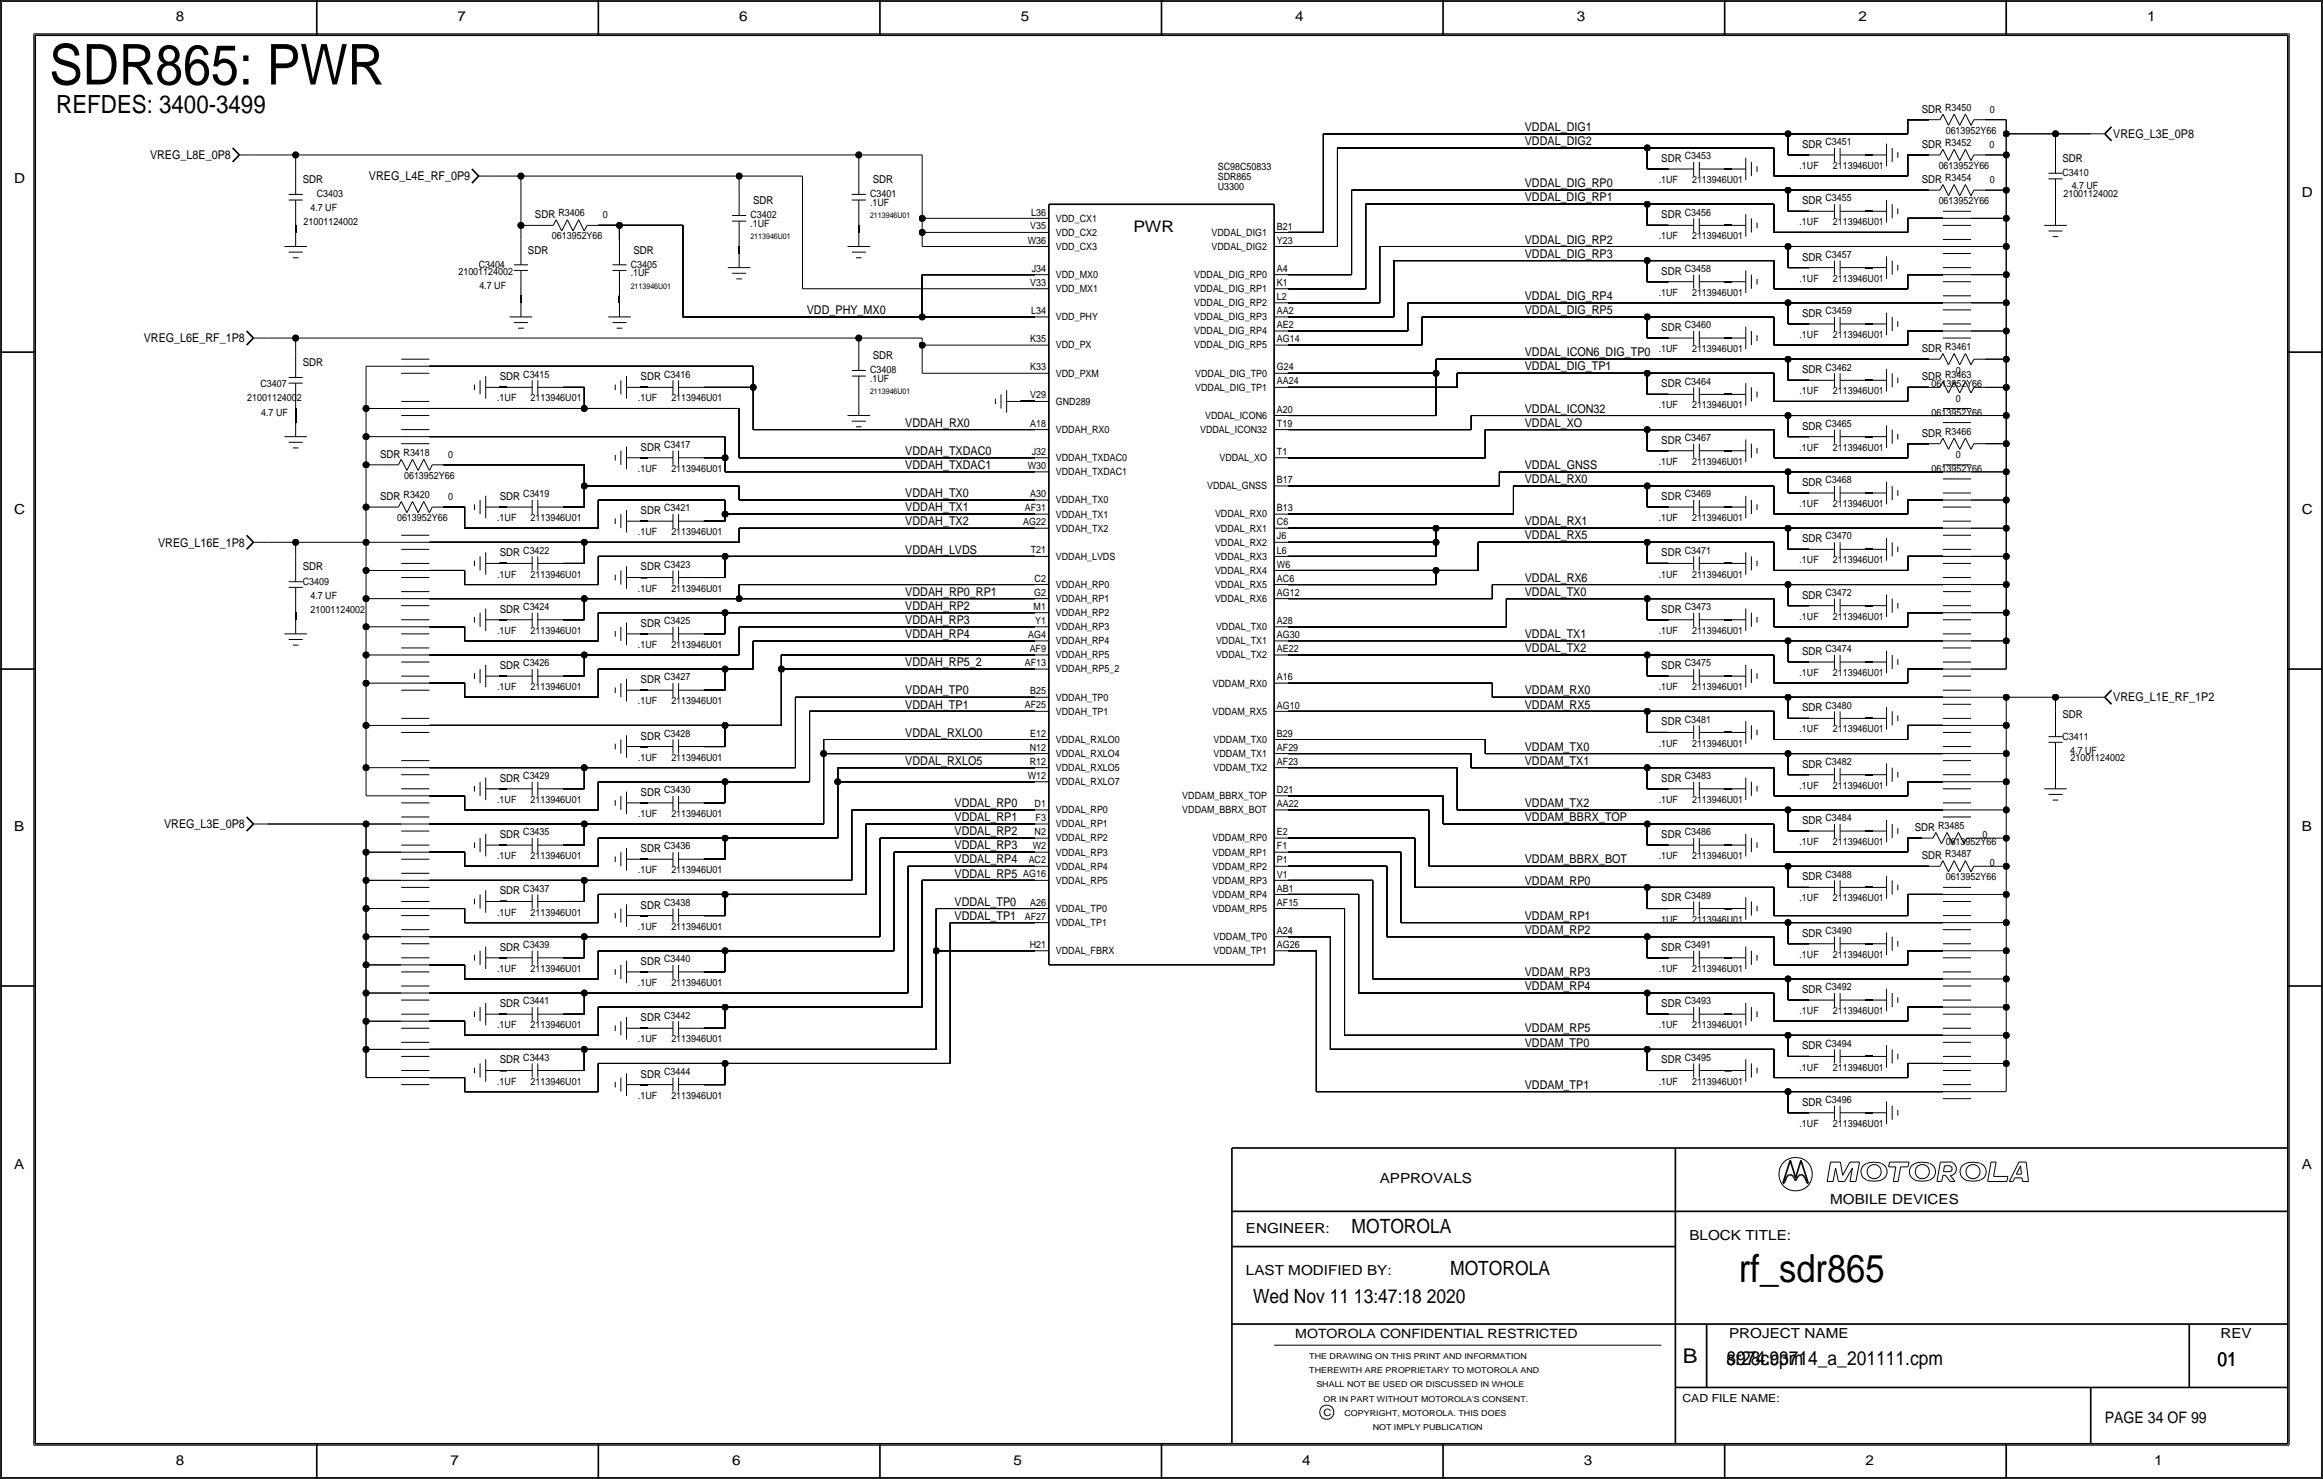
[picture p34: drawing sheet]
<svg xmlns="http://www.w3.org/2000/svg" width="419mm" height="267mm" viewBox="0 0 419 267" stroke-linecap="round" stroke-linejoin="round" font-family="sans-serif">
<defs><g id="words">
<text font-size="10.1" x="8.9" y="15.2">SDR865: PWR</text>
<text font-size="7" x="313.7" y="231.1">rf_sdr865</text>
<text font-size="4.5" x="10.2" y="20.3">REFDES: 3400-3499</text>
<text font-size="3.7" x="303.6" y="245.7">B</text>
<g font-size="3.5">
<text x="243.8" y="222.2">MOTOROLA</text>
<text x="261.6" y="229.9">MOTOROLA</text>
<text x="226.1" y="234.9">Wed Nov 11 13:47:18 2020</text>
<text x="311.5" y="246.2">8974.cpm</text>
<text x="311.5" y="246.2">sr28c93714_a_201111.cpm</text>
<text x="400" y="246.4">01</text>
</g>
<g font-size="2.9">
<text x="204.5" y="41.9">PWR</text>
<text x="379.7" y="256.5">PAGE 34 OF 99</text>
</g>
<g font-size="2.5">
<text x="31.7" y="3.8">8</text>
<text x="82.6" y="3.8">7</text>
<text x="133.3" y="3.8">6</text>
<text x="184.1" y="3.8">5</text>
<text x="233.7" y="3.8">4</text>
<text x="284.5" y="3.8">3</text>
<text x="335.3" y="3.8">2</text>
<text x="387.3" y="3.8">1</text>
<text x="2.5" y="33">D</text>
<text x="415.3" y="35.6">D</text>
<text x="2.5" y="92.7">C</text>
<text x="415.3" y="92.7">C</text>
<text x="2.5" y="149.9">B</text>
<text x="415.3" y="149.9">B</text>
<text x="2.5" y="210.8">A</text>
<text x="248.9" y="213.4">APPROVALS</text>
<text x="415.3" y="210.8">A</text>
<text x="330.2" y="217.2">MOBILE DEVICES</text>
<text x="224.8" y="222.2">ENGINEER:</text>
<text x="304.8" y="223.5">BLOCK TITLE:</text>
<text x="224.8" y="229.9">LAST MODIFIED BY:</text>
<text x="312" y="241.2">PROJECT NAME</text>
<text x="400.6" y="241.3">REV</text>
<text x="31.7" y="264.2">8</text>
<text x="81.3" y="264.2">7</text>
<text x="132.1" y="264.2">6</text>
<text x="182.9" y="264.2">5</text>
<text x="234.9" y="264.2">4</text>
<text x="285.8" y="264.2">3</text>
<text x="336.5" y="264.2">2</text>
<text x="388.6" y="264.2">1</text>
</g>
<text font-size="2.3" x="233.7" y="241.3">MOTOROLA CONFIDENTIAL RESTRICTED</text>
<g font-size="2.2">
<text x="275.1" y="23.6">VDDAL_DIG1</text>
<text x="27.1" y="28.7">VREG_L8E_0P8</text>
<text x="275.1" y="26.2">VDDAL_DIG2</text>
<text x="381.3" y="24.9">VREG_L3E_0P8</text>
<text x="66.6" y="32.5">VREG_L4E_RF_0P9</text>
<text x="275.1" y="33.8">VDDAL_DIG_RP0</text>
<text x="275.1" y="36.3">VDDAL_DIG_RP1</text>
<text x="275.1" y="46.5">VDDAL_DIG_RP3</text>
<text x="275.1" y="43.9">VDDAL_DIG_RP2</text>
<text x="145.5" y="56.6">VDD_PHY_MX0</text>
<text x="275.1" y="56.6">VDDAL_DIG_RP5</text>
<text x="275.1" y="54.1">VDDAL_DIG_RP4</text>
<text x="25.9" y="61.7">VREG_L6E_RF_1P8</text>
<text x="275.1" y="64.3">VDDAL_ICON6_DIG_TP0</text>
<text x="275.1" y="66.8">VDDAL_DIG_TP1</text>
<text x="163.3" y="77">VDDAH_RX0</text>
<text x="275.1" y="77">VDDAL_XO</text>
<text x="275.1" y="74.4">VDDAL_ICON32</text>
<text x="163.3" y="82">VDDAH_TXDAC0</text>
<text x="163.3" y="89.7">VDDAH_TX0</text>
<text x="163.3" y="84.6">VDDAH_TXDAC1</text>
<text x="275.1" y="87.1">VDDAL_RX0</text>
<text x="275.1" y="84.6">VDDAL_GNSS</text>
<text x="163.3" y="94.7">VDDAH_TX2</text>
<text x="163.3" y="92.2">VDDAH_TX1</text>
<text x="275.1" y="94.7">VDDAL_RX1</text>
<text x="28.5" y="98.6">VREG_L16E_1P8</text>
<text x="163.3" y="99.8">VDDAH_LVDS</text>
<text x="275.1" y="97.3">VDDAL_RX5</text>
<text x="163.3" y="107.4">VDDAH_RP0_RP1</text>
<text x="275.1" y="107.4">VDDAL_TX0</text>
<text x="275.1" y="104.9">VDDAL_RX6</text>
<text x="163.3" y="112.5">VDDAH_RP3</text>
<text x="163.3" y="110">VDDAH_RP2</text>
<text x="163.3" y="115.1">VDDAH_RP4</text>
<text x="275.1" y="117.6">VDDAL_TX2</text>
<text x="275.1" y="115.1">VDDAL_TX1</text>
<text x="163.3" y="125.2">VDDAH_TP0</text>
<text x="163.3" y="120.1">VDDAH_RP5_2</text>
<text x="275.1" y="125.2">VDDAM_RX0</text>
<text x="163.3" y="127.8">VDDAH_TP1</text>
<text x="275.1" y="127.8">VDDAM_RX5</text>
<text x="381.3" y="126.5">VREG_L1E_RF_1P2</text>
<text x="163.3" y="137.9">VDDAL_RXLO5</text>
<text x="163.3" y="132.8">VDDAL_RXLO0</text>
<text x="275.1" y="137.9">VDDAM_TX1</text>
<text x="275.1" y="135.4">VDDAM_TX0</text>
<text x="29.6" y="149.4">VREG_L3E_0P8</text>
<text x="172.2" y="145.5">VDDAL_RP0</text>
<text x="172.2" y="148.1">VDDAL_RP1</text>
<text x="275.1" y="145.5">VDDAM_TX2</text>
<text x="275.1" y="148.1">VDDAM_BBRX_TOP</text>
<text x="172.2" y="155.7">VDDAL_RP4</text>
<text x="172.2" y="153.2">VDDAL_RP3</text>
<text x="172.2" y="150.6">VDDAL_RP2</text>
<text x="275.1" y="155.7">VDDAM_BBRX_BOT</text>
<text x="172.2" y="158.2">VDDAL_RP5</text>
<text x="275.1" y="159.5">VDDAM_RP0</text>
<text x="172.2" y="165.9">VDDAL_TP1</text>
<text x="172.2" y="163.3">VDDAL_TP0</text>
<text x="275.1" y="165.9">VDDAM_RP1</text>
<text x="275.1" y="168.4">VDDAM_RP2</text>
<text x="275.1" y="178.6">VDDAM_RP4</text>
<text x="275.1" y="176">VDDAM_RP3</text>
<text x="275.1" y="188.7">VDDAM_TP0</text>
<text x="275.1" y="186.2">VDDAM_RP5</text>
<text x="275.1" y="196.3">VDDAM_TP1</text>
</g>
<g font-size="2">
<text x="346.7" y="20.3">SDR R3450</text>
<text x="299.7" y="29.2">SDR</text>
<text x="325.1" y="26.7">SDR</text>
<text x="346.7" y="26.7">SDR R3452</text>
<text x="372.1" y="29.2">SDR</text>
<text x="54.6" y="33">SDR</text>
<text x="157.5" y="33">SDR</text>
<text x="346.7" y="33">SDR R3454</text>
<text x="96.5" y="39.4">SDR R3406</text>
<text x="135.9" y="36.8">SDR</text>
<text x="299.7" y="39.4">SDR</text>
<text x="325.1" y="36.8">SDR</text>
<text x="95.2" y="45.7">SDR</text>
<text x="114.3" y="45.7">SDR</text>
<text x="325.1" y="47">SDR</text>
<text x="299.7" y="49.5">SDR</text>
<text x="299.7" y="59.7">SDR</text>
<text x="325.1" y="57.2">SDR</text>
<text x="157.5" y="64.8">SDR</text>
<text x="346.7" y="63.5">SDR R3461</text>
<text x="54.6" y="66">SDR</text>
<text x="90.2" y="68.6">SDR</text>
<text x="115.6" y="68.6">SDR</text>
<text x="299.7" y="69.8">SDR</text>
<text x="325.1" y="67.3">SDR</text>
<text x="346.7" y="68.6">SDR R3463</text>
<text x="325.1" y="77.5">SDR</text>
<text x="68.6" y="82.6">SDR R3418</text>
<text x="115.6" y="81.3">SDR</text>
<text x="299.7" y="80">SDR</text>
<text x="346.7" y="78.7">SDR R3466</text>
<text x="325.1" y="87.6">SDR</text>
<text x="68.6" y="90.2">SDR R3420</text>
<text x="90.2" y="90.2">SDR</text>
<text x="115.6" y="92.7">SDR</text>
<text x="299.7" y="90.2">SDR</text>
<text x="90.2" y="100.3">SDR</text>
<text x="299.7" y="100.3">SDR</text>
<text x="325.1" y="97.8">SDR</text>
<text x="54.6" y="102.9">SDR</text>
<text x="115.6" y="102.9">SDR</text>
<text x="325.1" y="108">SDR</text>
<text x="90.2" y="110.5">SDR</text>
<text x="115.6" y="113">SDR</text>
<text x="299.7" y="110.5">SDR</text>
<text x="325.1" y="118.1">SDR</text>
<text x="90.2" y="120.7">SDR</text>
<text x="115.6" y="123.2">SDR</text>
<text x="299.7" y="120.7">SDR</text>
<text x="299.7" y="130.8">SDR</text>
<text x="325.1" y="128.3">SDR</text>
<text x="372.1" y="129.5">SDR</text>
<text x="115.6" y="133.3">SDR</text>
<text x="90.2" y="141">SDR</text>
<text x="115.6" y="143.5">SDR</text>
<text x="299.7" y="141">SDR</text>
<text x="325.1" y="138.4">SDR</text>
<text x="325.1" y="148.6">SDR</text>
<text x="345.4" y="149.9">SDR R3485</text>
<text x="90.2" y="151.1">SDR</text>
<text x="115.6" y="153.7">SDR</text>
<text x="299.7" y="151.1">SDR</text>
<text x="346.7" y="154.9">SDR R3487</text>
<text x="90.2" y="161.3">SDR</text>
<text x="325.1" y="158.8">SDR</text>
<text x="115.6" y="163.8">SDR</text>
<text x="299.7" y="162.6">SDR</text>
<text x="90.2" y="171.4">SDR</text>
<text x="115.6" y="174">SDR</text>
<text x="299.7" y="171.4">SDR</text>
<text x="325.1" y="168.9">SDR</text>
<text x="325.1" y="179.1">SDR</text>
<text x="90.2" y="181.6">SDR</text>
<text x="115.6" y="184.1">SDR</text>
<text x="299.7" y="181.6">SDR</text>
<text x="90.2" y="191.8">SDR</text>
<text x="299.7" y="191.8">SDR</text>
<text x="325.1" y="189.2">SDR</text>
<text x="115.6" y="194.3">SDR</text>
<text x="325.1" y="199.4">SDR</text>
<text x="303.5" y="252.7">CAD FILE NAME:</text>
</g>
<g font-size="1.8">
<text x="359" y="20.3">0</text>
<text x="304" y="28.7">C3453</text>
<text x="329.4" y="26.2">C3451</text>
<text x="351" y="24.1">0613952Y66</text>
<text x="359" y="26.7">0</text>
<text x="57.2" y="35.6">C3403</text>
<text x="157" y="35.6">C3401</text>
<text x="219.7" y="34.3">U3300</text>
<text x="219.7" y="32.5">SDR865</text>
<text x="219.7" y="30.6">SC98C50833</text>
<text x="299.2" y="33">.1UF</text>
<text x="305.3" y="33">2113946U01</text>
<text x="324.6" y="30.5">.1UF</text>
<text x="330.7" y="30.5">2113946U01</text>
<text x="349.8" y="30.5">0613952Y66</text>
<text x="359" y="33">0</text>
<text x="372.1" y="31.8">C3410</text>
<text x="372.3" y="35.6">21001124002</text>
<text x="373.8" y="34">4.7 UF</text>
<text x="54.8" y="40.6">21001124002</text>
<text x="56" y="38.1">4.7 UF</text>
<text x="108.8" y="39.4">0</text>
<text x="135.4" y="39.4">C3402</text>
<text x="135.4" y="40.9">.1UF</text>
<text x="157" y="37.1">.1UF</text>
<text x="185.9" y="41.4">V35</text>
<text x="186" y="38.9">L36</text>
<text x="190.5" y="40">VDD_CX1</text>
<text x="230.4" y="41.4">B21</text>
<text x="304" y="38.9">C3456</text>
<text x="324.6" y="40.6">.1UF</text>
<text x="329.4" y="36.3">C3455</text>
<text x="330.7" y="40.6">2113946U01</text>
<text x="349.8" y="36.8">0613952Y66</text>
<text x="99.6" y="43.2">0613952Y66</text>
<text x="185.4" y="43.9">W36</text>
<text x="190.5" y="42.5">VDD_CX2</text>
<text x="190.5" y="45.1">VDD_CX3</text>
<text x="218.6" y="45.1">VDDAL_DIG2</text>
<text x="218.6" y="42.5">VDDAL_DIG1</text>
<text x="230.4" y="43.9">Y23</text>
<text x="299.2" y="43.2">.1UF</text>
<text x="305.3" y="43.2">2113946U01</text>
<text x="329.4" y="46.5">C3457</text>
<text x="82.7" y="49.5">21001124002</text>
<text x="86.4" y="48.3">C3404</text>
<text x="86.5" y="52.1">4.7 UF</text>
<text x="113.8" y="49.8">.1UF</text>
<text x="113.8" y="48.3">C3405</text>
<text x="185.9" y="51.5">V33</text>
<text x="186.1" y="49">J34</text>
<text x="190.5" y="52.7">VDD_MX1</text>
<text x="190.5" y="50.1">VDD_MX0</text>
<text x="215.5" y="52.7">VDDAL_DIG_RP1</text>
<text x="215.5" y="50.1">VDDAL_DIG_RP0</text>
<text x="230.4" y="51.5">K1</text>
<text x="230.4" y="49">A4</text>
<text x="299.2" y="53.3">.1UF</text>
<text x="304" y="49">C3458</text>
<text x="305.3" y="53.3">2113946U01</text>
<text x="324.6" y="50.8">.1UF</text>
<text x="330.7" y="50.8">2113946U01</text>
<text x="186" y="56.6">L34</text>
<text x="190.5" y="57.8">VDD_PHY</text>
<text x="215.5" y="55.2">VDDAL_DIG_RP2</text>
<text x="215.5" y="57.8">VDDAL_DIG_RP3</text>
<text x="230.4" y="59.2">AE2</text>
<text x="230.4" y="56.6">AA2</text>
<text x="230.4" y="54.1">L2</text>
<text x="304" y="59.2">C3460</text>
<text x="329.4" y="56.7">C3459</text>
<text x="185.9" y="61.7">K35</text>
<text x="190.5" y="62.8">VDD_PX</text>
<text x="215.5" y="60.3">VDDAL_DIG_RP4</text>
<text x="215.5" y="62.8">VDDAL_DIG_RP5</text>
<text x="230.4" y="61.7">AG14</text>
<text x="299.2" y="63.5">.1UF</text>
<text x="305.3" y="63.5">2113946U01</text>
<text x="324.6" y="61">.1UF</text>
<text x="330.7" y="61">2113946U01</text>
<text x="47" y="69.9">C3407</text>
<text x="94.4" y="68.1">C3415</text>
<text x="119.8" y="68.1">C3416</text>
<text x="157" y="67.3">C3408</text>
<text x="157" y="68.8">.1UF</text>
<text x="185.9" y="66.8">K33</text>
<text x="185.9" y="71.9">V29</text>
<text x="190.5" y="67.9">VDD_PXM</text>
<text x="215.6" y="70.5">VDDAL_DIG_TP1</text>
<text x="215.6" y="67.9">VDDAL_DIG_TP0</text>
<text x="230.4" y="69.3">AA24</text>
<text x="230.4" y="66.8">G24</text>
<text x="304" y="69.4">C3464</text>
<text x="324.6" y="71.1">.1UF</text>
<text x="329.4" y="66.8">C3462</text>
<text x="330.7" y="71.1">2113946U01</text>
<text x="348.5" y="69.8">0613952Y66</text>
<text x="352.9" y="67.4">0</text>
<text x="44.6" y="72.4">21001124002</text>
<text x="47.1" y="74.9">4.7 UF</text>
<text x="89.7" y="72.4">.1UF</text>
<text x="95.7" y="72.4">2113946U01</text>
<text x="115.1" y="72.4">.1UF</text>
<text x="121.1" y="72.4">2113946U01</text>
<text x="185.9" y="76.9">A18</text>
<text x="190.5" y="73">GND289</text>
<text x="217.4" y="75.5">VDDAL_ICON6</text>
<text x="230.4" y="76.9">T19</text>
<text x="230.4" y="74.4">A20</text>
<text x="299.2" y="73.7">.1UF</text>
<text x="305.3" y="73.7">2113946U01</text>
<text x="329.4" y="77">C3465</text>
<text x="348.5" y="74.9">0613952Y66</text>
<text x="352.9" y="72.5">0</text>
<text x="80.8" y="82.6">0</text>
<text x="119.8" y="80.8">C3417</text>
<text x="186.1" y="82">J32</text>
<text x="190.5" y="78.1">VDDAH_RX0</text>
<text x="190.5" y="83.2">VDDAH_TXDAC0</text>
<text x="216.5" y="78.1">VDDAL_ICON32</text>
<text x="220" y="83.2">VDDAL_XO</text>
<text x="230.4" y="82">T1</text>
<text x="299.2" y="83.8">.1UF</text>
<text x="304" y="79.5">C3467</text>
<text x="305.3" y="83.8">2113946U01</text>
<text x="324.6" y="81.3">.1UF</text>
<text x="330.7" y="81.3">2113946U01</text>
<text x="352.9" y="82.7">0</text>
<text x="72.9" y="86.4">0613952Y66</text>
<text x="94.4" y="89.7">C3419</text>
<text x="115.1" y="85.1">.1UF</text>
<text x="121.1" y="85.1">2113946U01</text>
<text x="185.4" y="84.6">W30</text>
<text x="185.9" y="89.6">A30</text>
<text x="190.5" y="85.7">VDDAH_TXDAC1</text>
<text x="217.8" y="88.2">VDDAL_GNSS</text>
<text x="230.4" y="87.1">B17</text>
<text x="304" y="89.7">C3469</text>
<text x="329.4" y="87.1">C3468</text>
<text x="348.5" y="85.1">0613952Y66</text>
<text x="71.6" y="94">0613952Y66</text>
<text x="80.8" y="90.2">0</text>
<text x="89.7" y="94">.1UF</text>
<text x="95.7" y="94">2113946U01</text>
<text x="119.8" y="92.2">C3421</text>
<text x="184.6" y="94.7">AG22</text>
<text x="184.9" y="92.2">AF31</text>
<text x="190.5" y="90.8">VDDAH_TX0</text>
<text x="190.5" y="95.9">VDDAH_TX2</text>
<text x="190.5" y="93.3">VDDAH_TX1</text>
<text x="219.2" y="95.9">VDDAL_RX1</text>
<text x="219.2" y="93.3">VDDAL_RX0</text>
<text x="230.4" y="92.2">B13</text>
<text x="230.4" y="94.7">C6</text>
<text x="299.2" y="94">.1UF</text>
<text x="305.3" y="94">2113946U01</text>
<text x="324.6" y="91.4">.1UF</text>
<text x="330.7" y="91.4">2113946U01</text>
<text x="94.4" y="99.8">C3422</text>
<text x="115.1" y="96.5">.1UF</text>
<text x="121.1" y="96.5">2113946U01</text>
<text x="185.9" y="99.8">T21</text>
<text x="190.5" y="100.9">VDDAH_LVDS</text>
<text x="219.2" y="100.9">VDDAL_RX3</text>
<text x="219.2" y="98.4">VDDAL_RX2</text>
<text x="230.4" y="99.8">L6</text>
<text x="230.4" y="97.3">J6</text>
<text x="304" y="99.8">C3471</text>
<text x="324.6" y="101.6">.1UF</text>
<text x="329.4" y="97.3">C3470</text>
<text x="330.7" y="101.6">2113946U01</text>
<text x="54.6" y="105.4">C3409</text>
<text x="56" y="108">4.7 UF</text>
<text x="89.7" y="104.1">.1UF</text>
<text x="95.7" y="104.1">2113946U01</text>
<text x="115.1" y="106.7">.1UF</text>
<text x="119.8" y="102.4">C3423</text>
<text x="121.1" y="106.7">2113946U01</text>
<text x="186.6" y="107.4">G2</text>
<text x="186.7" y="104.9">C2</text>
<text x="190.5" y="106">VDDAH_RP0</text>
<text x="219.2" y="103.5">VDDAL_RX4</text>
<text x="219.2" y="106">VDDAL_RX5</text>
<text x="230.4" y="107.4">AG12</text>
<text x="230.4" y="104.9">AC6</text>
<text x="230.4" y="102.4">W6</text>
<text x="299.2" y="104.1">.1UF</text>
<text x="305.3" y="104.1">2113946U01</text>
<text x="329.4" y="107.4">C3472</text>
<text x="56" y="110.5">21001124002</text>
<text x="94.4" y="110">C3424</text>
<text x="119.8" y="112.5">C3425</text>
<text x="186.5" y="110">M1</text>
<text x="186.8" y="112.5">Y1</text>
<text x="190.5" y="111.1">VDDAH_RP2</text>
<text x="190.5" y="113.6">VDDAH_RP3</text>
<text x="190.5" y="108.6">VDDAH_RP1</text>
<text x="219.2" y="108.6">VDDAL_RX6</text>
<text x="219.4" y="113.6">VDDAL_TX0</text>
<text x="230.4" y="112.5">A28</text>
<text x="304" y="110">C3473</text>
<text x="324.6" y="111.8">.1UF</text>
<text x="330.7" y="111.8">2113946U01</text>
<text x="89.7" y="114.3">.1UF</text>
<text x="95.7" y="114.3">2113946U01</text>
<text x="115.1" y="116.8">.1UF</text>
<text x="121.1" y="116.8">2113946U01</text>
<text x="185.5" y="115">AG4</text>
<text x="185.8" y="117.6">AF9</text>
<text x="190.5" y="116.2">VDDAH_RP4</text>
<text x="190.5" y="118.7">VDDAH_RP5</text>
<text x="219.4" y="116.2">VDDAL_TX1</text>
<text x="219.4" y="118.7">VDDAL_TX2</text>
<text x="230.4" y="117.6">AE22</text>
<text x="230.4" y="115.1">AG30</text>
<text x="299.2" y="114.3">.1UF</text>
<text x="305.3" y="114.3">2113946U01</text>
<text x="329.4" y="117.6">C3474</text>
<text x="89.7" y="124.5">.1UF</text>
<text x="94.4" y="120.2">C3426</text>
<text x="95.7" y="124.5">2113946U01</text>
<text x="119.8" y="122.7">C3427</text>
<text x="184.9" y="120.1">AF13</text>
<text x="185.9" y="125.2">B25</text>
<text x="190.5" y="121.3">VDDAH_RP5_2</text>
<text x="218.8" y="123.8">VDDAM_RX0</text>
<text x="230.4" y="122.7">A16</text>
<text x="299.2" y="124.5">.1UF</text>
<text x="304" y="120.2">C3475</text>
<text x="305.3" y="124.5">2113946U01</text>
<text x="324.6" y="121.9">.1UF</text>
<text x="330.7" y="121.9">2113946U01</text>
<text x="115.1" y="127">.1UF</text>
<text x="121.1" y="127">2113946U01</text>
<text x="184.9" y="127.7">AF25</text>
<text x="190.5" y="126.3">VDDAH_TP0</text>
<text x="190.5" y="128.9">VDDAH_TP1</text>
<text x="218.8" y="128.9">VDDAM_RX5</text>
<text x="230.4" y="127.8">AG10</text>
<text x="304" y="130.3">C3481</text>
<text x="329.4" y="127.8">C3480</text>
<text x="115.1" y="137.2">.1UF</text>
<text x="119.8" y="132.9">C3428</text>
<text x="121.1" y="137.2">2113946U01</text>
<text x="185.8" y="137.9">R12</text>
<text x="185.8" y="135.4">N12</text>
<text x="185.9" y="132.8">E12</text>
<text x="190.5" y="134">VDDAL_RXLO0</text>
<text x="190.5" y="136.5">VDDAL_RXLO4</text>
<text x="218.9" y="136.5">VDDAM_TX1</text>
<text x="218.9" y="134">VDDAM_TX0</text>
<text x="230.4" y="137.9">AF23</text>
<text x="230.4" y="135.4">AF29</text>
<text x="230.4" y="132.8">B29</text>
<text x="299.2" y="134.6">.1UF</text>
<text x="305.3" y="134.6">2113946U01</text>
<text x="324.6" y="132.1">.1UF</text>
<text x="329.4" y="137.9">C3482</text>
<text x="330.7" y="132.1">2113946U01</text>
<text x="372.1" y="133.4">C3411</text>
<text x="373.5" y="135.9">4.7 UF</text>
<text x="373.5" y="137.2">21001124002</text>
<text x="94.4" y="140.5">C3429</text>
<text x="119.8" y="143">C3430</text>
<text x="185.4" y="140.5">W12</text>
<text x="190.5" y="139">VDDAL_RXLO5</text>
<text x="190.5" y="141.6">VDDAL_RXLO7</text>
<text x="218.9" y="139">VDDAM_TX2</text>
<text x="230.4" y="143">D21</text>
<text x="304" y="140.5">C3483</text>
<text x="324.6" y="142.2">.1UF</text>
<text x="330.7" y="142.2">2113946U01</text>
<text x="89.7" y="144.8">.1UF</text>
<text x="95.7" y="144.8">2113946U01</text>
<text x="115.1" y="147.3">.1UF</text>
<text x="121.1" y="147.3">2113946U01</text>
<text x="186.7" y="145.5">D1</text>
<text x="186.8" y="148.1">F3</text>
<text x="190.5" y="146.7">VDDAL_RP0</text>
<text x="190.5" y="149.2">VDDAL_RP1</text>
<text x="213.3" y="144.1">VDDAM_BBRX_TOP</text>
<text x="213.3" y="146.7">VDDAM_BBRX_BOT</text>
<text x="230.4" y="145.5">AA22</text>
<text x="299.2" y="144.8">.1UF</text>
<text x="305.3" y="144.8">2113946U01</text>
<text x="329.4" y="148.1">C3484</text>
<text x="89.7" y="154.9">.1UF</text>
<text x="94.4" y="150.6">C3435</text>
<text x="95.7" y="154.9">2113946U01</text>
<text x="119.8" y="153.2">C3436</text>
<text x="185.6" y="155.7">AC2</text>
<text x="186.3" y="153.2">W2</text>
<text x="186.7" y="150.6">N2</text>
<text x="190.5" y="154.3">VDDAL_RP3</text>
<text x="190.5" y="151.7">VDDAL_RP2</text>
<text x="218.8" y="151.7">VDDAM_RP0</text>
<text x="218.8" y="154.3">VDDAM_RP1</text>
<text x="230.4" y="155.7">P1</text>
<text x="230.4" y="153.2">F1</text>
<text x="230.4" y="150.6">E2</text>
<text x="299.2" y="154.9">.1UF</text>
<text x="304" y="150.6">C3486</text>
<text x="305.3" y="154.9">2113946U01</text>
<text x="324.6" y="152.4">.1UF</text>
<text x="330.7" y="152.4">2113946U01</text>
<text x="351" y="152.4">0613952Y66</text>
<text x="357.7" y="151.1">0</text>
<text x="94.4" y="160.8">C3437</text>
<text x="115.1" y="157.5">.1UF</text>
<text x="121.1" y="157.5">2113946U01</text>
<text x="184.6" y="158.2">AG16</text>
<text x="190.5" y="156.8">VDDAL_RP4</text>
<text x="190.5" y="159.4">VDDAL_RP5</text>
<text x="218.8" y="159.4">VDDAM_RP3</text>
<text x="218.8" y="156.8">VDDAM_RP2</text>
<text x="218.8" y="161.9">VDDAM_RP4</text>
<text x="230.4" y="160.8">AB1</text>
<text x="230.4" y="158.2">V1</text>
<text x="329.4" y="158.2">C3488</text>
<text x="351" y="158.8">0613952Y66</text>
<text x="359" y="156.2">0</text>
<text x="89.7" y="165.1">.1UF</text>
<text x="95.7" y="165.1">2113946U01</text>
<text x="115.1" y="167.6">.1UF</text>
<text x="119.8" y="163.3">C3438</text>
<text x="121.1" y="167.6">2113946U01</text>
<text x="184.9" y="165.9">AF27</text>
<text x="185.9" y="163.3">A26</text>
<text x="190.5" y="164.4">VDDAL_TP0</text>
<text x="190.5" y="167">VDDAL_TP1</text>
<text x="218.8" y="164.4">VDDAM_RP5</text>
<text x="230.4" y="163.3">AF15</text>
<text x="299.2" y="166.4">.1UF</text>
<text x="304" y="162.1">C3489</text>
<text x="305.3" y="166.4">2113946U01</text>
<text x="324.6" y="162.6">.1UF</text>
<text x="330.7" y="162.6">2113946U01</text>
<text x="94.4" y="171">C3439</text>
<text x="119.8" y="173.5">C3440</text>
<text x="185.8" y="170.9">H21</text>
<text x="190.5" y="172.1">VDDAL_FBRX</text>
<text x="218.9" y="172.1">VDDAM_TP1</text>
<text x="218.9" y="169.5">VDDAM_TP0</text>
<text x="230.4" y="170.9">AG26</text>
<text x="230.4" y="168.4">A24</text>
<text x="304" y="171">C3491</text>
<text x="324.6" y="172.7">.1UF</text>
<text x="329.4" y="168.4">C3490</text>
<text x="330.7" y="172.7">2113946U01</text>
<text x="89.7" y="175.3">.1UF</text>
<text x="95.7" y="175.3">2113946U01</text>
<text x="115.1" y="177.8">.1UF</text>
<text x="121.1" y="177.8">2113946U01</text>
<text x="299.2" y="175.3">.1UF</text>
<text x="305.3" y="175.3">2113946U01</text>
<text x="329.4" y="178.6">C3492</text>
<text x="89.7" y="185.4">.1UF</text>
<text x="94.4" y="181.1">C3441</text>
<text x="95.7" y="185.4">2113946U01</text>
<text x="119.8" y="183.7">C3442</text>
<text x="299.2" y="185.4">.1UF</text>
<text x="304" y="181.1">C3493</text>
<text x="305.3" y="185.4">2113946U01</text>
<text x="324.6" y="182.9">.1UF</text>
<text x="330.7" y="182.9">2113946U01</text>
<text x="94.4" y="191.3">C3443</text>
<text x="115.1" y="188">.1UF</text>
<text x="121.1" y="188">2113946U01</text>
<text x="304" y="191.3">C3495</text>
<text x="329.4" y="188.7">C3494</text>
<text x="89.7" y="195.6">.1UF</text>
<text x="95.7" y="195.6">2113946U01</text>
<text x="119.8" y="193.8">C3444</text>
<text x="299.2" y="195.6">.1UF</text>
<text x="305.3" y="195.6">2113946U01</text>
<text x="324.6" y="193">.1UF</text>
<text x="330.7" y="193">2113946U01</text>
<text x="115.1" y="198.1">.1UF</text>
<text x="121.1" y="198.1">2113946U01</text>
<text x="324.6" y="203.2">.1UF</text>
<text x="329.4" y="198.9">C3496</text>
<text x="330.7" y="203.2">2113946U01</text>
<text x="238.8" y="255.3">C</text>
</g>
<g font-size="1.5">
<text x="236.2" y="245.1">THE DRAWING ON THIS PRINT AND INFORMATION</text>
<text x="236.2" y="247.6">THEREWITH ARE PROPRIETARY TO MOTOROLA AND</text>
<text x="237.5" y="250.2">SHALL NOT BE USED OR DISCUSSED IN WHOLE</text>
<text x="238.8" y="252.7">OR IN PART WITHOUT MOTOROLA'S CONSENT.</text>
<text x="242.6" y="255.3">COPYRIGHT, MOTOROLA. THIS DOES</text>
<text x="247.6" y="257.8">NOT IMPLY PUBLICATION</text>
</g>
<g font-size="1.4">
<text x="157" y="39.4">2113946U01</text>
<text x="135.4" y="43.2">2113946U01</text>
<text x="113.8" y="52.1">2113946U01</text>
<text x="157" y="71.1">2113946U01</text>
</g>
</g></defs>
<!-- layer: Nets -->
<g fill="none" stroke="#000" stroke-width=".18">
<path d="M45.7 27.9h7.6zM53.3 27.9v2.6zM53.3 27.9h101.6zM88.9 31.8h5.1zM94 31.8v8.8zM94 31.8h39.3zM133.3 31.8v2.5zM133.3 31.8h11.5zM144.8 31.8v20.3zM154.9 27.9v2.6zM154.9 27.9h11.5zM166.4 39.4v2.5z"/>
<path d="M166.4 27.9v11.5zM166.4 39.4h20.3zM238.8 24.1v17.8zM238.8 24.1h83.8zM241.3 26.7v17.7zM241.3 26.7h55.9zM243.8 34.3v15.2zM243.8 34.3h78.8zM246.4 36.8v15.3zM246.4 36.8h50.8zM297.2 26.7h22.8zM297.2 26.7v3.8z"/>
<path d="M297.2 36.8h22.8zM297.2 36.8v3.8zM297.2 30.5h3.8zM311.1 30.5h1.3zM320 31.8h24.2zM320 26.7v5zM320 36.8v5.1zM322.6 24.1v3.8zM322.6 34.3v3.8zM322.6 34.3h25.4zM322.6 24.1h21.6zM322.6 27.9h3.8z"/>
<path d="M322.6 38.1h3.8zM336.5 38.1h1.3zM336.5 27.9h1.3zM344.2 21.6h3.8zM344.2 21.6v2.5zM344.2 27.9h3.8zM344.2 27.9v3.9zM344.2 39.4h6.3zM344.2 39.4v2.5zM355.6 39.4h6.3zM358.1 34.3h3.8zM358.1 27.9h3.8z"/>
<path d="M358.1 21.6h3.8zM361.9 39.4v5zM361.9 34.3v5.1zM361.9 27.9v6.4zM361.9 24.1v3.8zM361.9 21.6v2.5zM362 24.1h8.8zM370.8 36.8v1.3zM370.8 24.1v2.6zM370.8 24.1h6.4zM53.3 40.6v1.3zM94 53.3v1.3z"/>
<path d="M94 40.6v2.6zM94 40.6h3.8zM107.9 40.6h3.9zM111.8 53.3v1.3zM111.8 40.6v2.6zM111.8 40.6h11.4zM123.2 57.2h43.2zM123.2 40.6v16.6zM133.3 44.5v1.2zM144.8 52.1h41.9zM154.9 40.6v1.3zM166.4 44.5h20.3z"/>
<path d="M166.4 41.9v2.6zM166.4 41.9h20.3zM166.4 49.5h20.3zM166.4 49.5v7.7zM166.4 57.2h20.3zM232.4 57.2h19.1zM232.4 41.9h6.4zM232.4 54.6h16.5zM232.4 44.5h8.9zM232.4 59.7h21.6zM232.4 49.5h11.4zM232.4 52.1h14z"/>
<path d="M248.9 44.5v10.1zM248.9 44.5h73.7zM251.5 47v10.1zM251.5 47h45.7zM254 54.6v5.1zM254 54.6h68.6zM256.5 57.2v5zM256.5 57.2h40.7zM297.2 47v3.8zM297.2 47h22.8zM297.2 57.2h22.8zM297.2 57.2v3.8z"/>
<path d="M297.2 40.6h3.8zM297.2 50.8h3.8zM311.1 50.8h1.3zM311.1 40.6h1.3zM320 41.9h24.2zM320 52.1h24.2zM320 47v5.1zM320 57.2v5zM322.6 44.5h27.9zM322.6 44.5v3.8zM322.6 54.6h27.9zM322.6 54.6v3.8z"/>
<path d="M322.6 48.3h3.8zM322.6 58.4h3.8zM336.5 58.4h1.3zM336.5 48.3h1.3zM344.2 49.5h6.3zM344.2 49.5v2.6zM344.2 59.7h6.3zM344.2 59.7v2.5zM355.6 59.7h6.3zM355.6 54.6h6.3zM355.6 49.5h6.3zM355.6 44.5h6.3z"/>
<path d="M361.9 59.7v5.1zM361.9 54.6v5.1zM361.9 49.5v5.1zM361.9 44.5v5zM48.3 61h5zM53.3 73.7v2.5zM53.3 61v2.5zM53.3 61h101.6zM66 66v7.7zM66 73.7v5zM66 78.7v5.1zM66 66h6.4z"/>
<path d="M66 73.7h6.4zM66 78.7h6.4zM77.5 73.7h27.9zM77.5 66h58.4zM77.5 78.7h53.3zM90.2 69.8h1.2zM101.6 69.8h3.8zM105.4 73.7h27.9zM105.4 69.9v3.8zM115.6 69.8h1.2zM127 69.8h8.9zM130.8 78.7v3.9z"/>
<path d="M133.3 73.7v8.8zM135.9 77.5h50.8zM135.9 69.9v7.6zM135.9 66v3.8zM154.9 61v1.2zM154.9 61h11.5zM166.4 67.3h20.3zM166.4 62.2v5.1zM166.4 61v1.2zM166.4 62.2h20.3zM184.1 72.4h2.6zM232.4 74.9h26.7z"/>
<path d="M232.4 62.2h24.1zM232.4 69.8h30.5zM232.4 77.5h33zM232.4 67.3h26.7zM259.1 67.3v7.6zM259.1 64.8v2.5zM259.1 64.8h63.5zM262.9 67.3v2.5zM262.9 67.3h34.3zM265.4 74.9v2.6zM265.4 74.9h57.2zM268 77.5v5z"/>
<path d="M268 77.5h29.2zM297.2 67.3h22.8zM297.2 67.3v3.8zM297.2 77.5h22.8zM297.2 77.5v3.8zM297.2 61h3.8zM297.2 71.1h3.8zM311.1 71.1h1.3zM311.1 61h1.3zM320 62.2h24.2zM320 72.4h24.2zM320 67.3v5.1z"/>
<path d="M320 77.5v5zM322.6 64.8h25.4zM322.6 64.8v3.8zM322.6 74.9h27.9zM322.6 74.9v3.8zM322.6 68.6h3.8zM322.6 78.7h3.8zM336.5 78.7h1.3zM336.5 68.6h1.3zM344.2 69.8h3.8zM344.2 69.9v2.5zM355.6 74.9h6.3z"/>
<path d="M358.1 69.8h3.8zM358.1 64.8h3.8zM361.9 74.9v5.1zM361.9 69.9v5zM361.9 64.8v5zM48.3 97.8h5zM53.3 97.8v2.5zM53.3 97.8h12.7zM66 83.8v7.6zM66 97.8v5.1zM66 91.4v6.4zM66 97.8h6.4z"/>
<path d="M66 83.8h3.8zM66 91.4h3.8zM77.5 97.8h27.9zM80 83.8h25.4zM80 91.4h3.8zM83.8 91.4v3.8zM83.8 95.2h24.1zM90.2 91.4h1.2zM101.6 91.4h3.8zM105.4 87.6v3.8zM105.4 83.8v3.8zM105.4 87.6h27.9z"/>
<path d="M105.4 97.8v3.8zM105.4 97.8h27.9zM107.9 90.2v5zM107.9 90.2h22.9zM115.6 94h1.2zM115.6 82.6h1.2zM127 82.6h3.8zM127 94h3.8zM130.8 85.1h55.9zM130.8 82.6v2.5zM130.8 92.7v1.3zM130.8 90.2v2.5z"/>
<path d="M130.8 92.7h55.9zM133.3 82.6h53.4zM133.3 87.6v2.6zM133.3 90.2h53.4zM133.3 95.3v2.5zM133.3 95.2h53.4zM232.4 87.6h38.1zM232.4 97.8h26.7zM232.4 95.2h26.7zM232.4 82.6h35.6zM232.4 92.7h40.6zM259.1 97.8v2.5z"/>
<path d="M259.1 95.2v2.6zM259.1 95.2h63.5zM266.7 97.8v5.1zM266.7 97.8h30.5zM270.5 85.1v2.5zM270.5 85.1h52.1zM273 87.6v5.1zM273 87.6h24.2zM297.2 87.6v3.8zM297.2 87.6h22.8zM297.2 97.8v3.8zM297.2 97.8h22.8z"/>
<path d="M297.2 81.3h3.8zM297.2 91.4h3.8zM311.1 91.4h1.3zM311.1 81.3h1.3zM320 82.6h24.2zM320 87.6v5.1zM320 92.7h24.2zM320 97.8v5.1zM322.6 85.1v3.8zM322.6 85.1h27.9zM322.6 95.2h27.9zM322.6 95.3v3.8z"/>
<path d="M322.6 88.9h3.8zM322.6 99.1h3.8zM336.5 99.1h1.3zM336.5 88.9h1.3zM344.2 80h3.8zM344.2 80v2.6zM344.2 90.2v2.5zM344.2 90.2h6.3zM355.6 95.2h6.3zM355.6 90.2h6.3zM355.6 85.1h6.3zM358.1 80h3.8z"/>
<path d="M361.9 95.3v5zM361.9 90.2v5zM361.9 85.1v5.1zM361.9 80v5.1zM53.3 110.5v1.3zM66 118.1v5.1zM66 113v5.1zM66 108v5zM66 102.9v5zM66 118.1h6.4zM66 113h6.4zM66 108h6.4z"/>
<path d="M66 102.9h6.4zM77.5 108h27.9zM77.5 118.1h27.9zM77.5 102.9h6.3zM77.5 113h6.3zM83.8 102.9v2.5zM83.8 105.4h24.1zM83.8 113v2.6zM83.8 115.6h24.1zM90.2 111.8h1.2zM90.2 101.6h1.2zM101.6 101.6h3.8z"/>
<path d="M101.6 111.8h3.8zM105.4 108v3.8zM105.4 108h27.9zM105.4 118.1v3.8zM105.4 118.1h27.9zM107.9 100.3v5.1zM107.9 100.3h22.9zM107.9 110.5v5.1zM107.9 110.5h22.9zM115.6 114.3h1.2zM115.6 104.1h1.2zM127 104.1h3.8z"/>
<path d="M127 114.3h3.8zM130.8 100.3v3.8zM130.8 100.3h55.9zM130.8 110.5v3.8zM130.8 110.5h55.9zM133.3 105.4v2.5zM133.3 108h53.4zM133.3 113v5.1zM133.3 113h53.4zM133.4 105.4h53.3zM135.9 115.6h50.8zM135.9 115.6v5.1z"/>
<path d="M141 118.1h45.7zM141 118.1v2.6zM232.4 100.3h26.7zM232.4 115.6h90.2zM232.4 118.1h64.8zM232.4 105.4h26.7zM232.4 102.9h26.7zM232.4 108h36.8zM232.4 113h39.4zM259.1 102.9v2.5zM259.1 102.9h7.6zM269.2 105.4v2.6z"/>
<path d="M269.2 105.4h53.4zM271.8 108v5zM271.8 108h25.4zM297.2 118.1h22.8zM297.2 118.1v3.8zM297.2 108h22.8zM297.2 108v3.8zM297.2 101.6h3.8zM297.2 111.8h3.8zM311.1 111.8h1.3zM311.1 101.6h1.3zM320 118.1v5.1z"/>
<path d="M320 102.9h24.2zM320 113h24.2zM320 108v5zM322.6 105.4h27.9zM322.6 105.4v3.8zM322.6 115.6h27.9zM322.6 115.6v3.8zM322.6 109.2h3.8zM322.6 119.4h3.8zM336.5 109.2h1.3zM336.5 119.4h1.3zM344.2 100.3h6.3z"/>
<path d="M344.2 100.3v2.6zM344.2 110.5h6.3zM344.2 110.5v2.5zM355.6 115.6h6.3zM355.6 110.5h6.3zM355.6 105.4h6.3zM355.6 100.3h6.3zM361.9 115.6v5.1zM361.9 110.5v5.1zM361.9 105.4v5.1zM361.9 100.3v5.1zM66 138.4v5.1z"/>
<path d="M66 130.8v7.6zM66 123.2v7.6zM66 138.4h6.4zM66 130.8h6.4zM66 123.2h6.4zM77.5 138.4h27.9zM77.5 130.8h53.3zM77.5 123.2h6.3zM83.8 123.2v2.5zM83.8 125.7h24.1zM90.2 121.9h1.2zM101.6 121.9h3.8z"/>
<path d="M105.4 138.4v3.8zM105.4 138.4h38.1zM107.9 120.7v5zM107.9 120.7h22.9zM115.6 134.6h1.2zM115.6 124.5h1.2zM127 124.5h3.8zM127 134.6h3.8zM130.8 120.7h5.1zM130.8 120.7v3.8zM130.8 130.8h10.2zM130.8 130.8v3.8z"/>
<path d="M141 120.7h45.7zM141 120.7v10.1zM143.5 125.7v12.7zM143.5 125.7h43.2zM146 128.3h40.7zM146 128.3v12.7zM148.6 133.3h38.1zM148.6 133.4v2.5zM148.6 135.9v12.7zM148.6 135.9h38.1zM151.1 138.4h35.6zM151.1 138.4v2.6z"/>
<path d="M232.4 128.3h64.8zM232.4 133.3h35.6zM232.4 123.2h36.8zM232.4 138.4h30.5zM232.4 135.9h33zM262.9 138.4v7.7zM265.4 135.9v2.5zM265.4 138.4h31.8zM268 133.4v2.5zM268 135.9h54.6zM269.2 123.2v2.5zM269.2 125.7h53.4z"/>
<path d="M297.2 128.3h22.8zM297.2 128.3v3.8zM297.2 138.4v3.8zM297.2 138.4h22.8zM297.2 121.9h3.8zM297.2 132.1h3.8zM311.1 132.1h1.3zM311.1 121.9h1.3zM320 123.2h24.2zM320 133.3h24.2zM320 128.3v5zM320 138.4v5.1z"/>
<path d="M322.6 125.7v3.8zM322.6 125.7h27.9zM322.6 135.9h27.9zM322.6 135.9v3.8zM322.6 129.5h3.8zM322.6 139.7h3.8zM336.5 139.7h1.3zM336.5 129.5h1.3zM344.2 120.7h6.3zM344.2 120.7v2.5zM344.2 130.8h6.3zM344.2 130.8v2.5z"/>
<path d="M355.6 120.7h6.3zM355.6 135.9h6.3zM355.6 130.8h6.3zM355.6 125.7h6.3zM361.9 135.9v5.1zM361.9 130.8v5.1zM361.9 125.7v5.1zM361.9 125.7h8.9zM370.8 138.4v1.3zM370.8 125.7v2.6zM370.8 125.7h6.4zM48.3 148.6h17.7z"/>
<path d="M66 158.8v5zM66 153.7v5.1zM66 148.6v5.1zM66 143.5h6.4zM66 158.8h6.4zM66 153.7h6.4zM66 148.6h6.4zM77.5 148.6h27.9zM77.5 158.8h27.9zM77.5 143.5h6.3zM77.5 153.7h6.3zM83.8 143.5v2.6z"/>
<path d="M83.8 146.1h24.1zM83.8 153.7v2.5zM83.8 156.2h24.1zM90.2 152.4h1.2zM90.2 142.2h1.2zM101.6 142.2h3.8zM101.6 152.4h3.8zM105.4 148.6v3.8zM105.4 148.6h43.2zM105.4 158.8v3.8zM105.4 158.8h48.3zM107.9 141v5z"/>
<path d="M107.9 141h22.9zM107.9 151.1v5.1zM107.9 151.1h22.9zM115.6 154.9h1.2zM115.6 144.8h1.2zM127 144.8h3.8zM127 154.9h3.8zM130.8 141h15.2zM130.8 141v3.8zM130.8 151.1v3.8zM130.8 151.1h20.3zM151.1 141v10.1z"/>
<path d="M151.1 141h35.6zM153.7 146.1v12.7zM153.7 146.1h33zM156.2 148.6v12.7zM156.2 148.6h30.5zM158.7 151.1v17.8zM158.7 151.1h28zM161.3 153.7h25.4zM161.3 153.7v17.7zM163.8 156.2v22.9zM163.8 156.2h22.9zM166.4 158.8h20.3z"/>
<path d="M166.4 158.8v22.8zM232.4 146.1h25.4zM232.4 143.5h27.9zM232.4 156.2h17.8zM232.4 151.1h22.9zM232.4 158.8h15.2zM232.4 153.7h20.3zM247.6 158.8v17.7zM250.2 156.2v12.7zM252.7 153.7v12.7zM255.3 151.1v8.9zM257.8 146.1v10.1z"/>
<path d="M257.8 156.2h64.8zM260.3 143.5v5.1zM260.4 148.6h36.8zM262.9 146.1h59.7zM297.2 148.6h22.8zM297.2 148.6v3.8zM297.2 142.2h3.8zM297.2 152.4h3.8zM311.1 152.4h1.3zM311.1 142.2h1.3zM320 143.5h24.2zM320 153.7h24.2z"/>
<path d="M320 148.6v5.1zM322.6 146.1h27.9zM322.6 146.1v3.8zM322.6 156.2h25.4zM322.6 156.2v3.8zM322.6 149.9h3.8zM336.5 149.9h1.3zM344.2 141v2.5zM344.2 141h6.3zM344.2 151.1h2.5zM344.2 151.1v2.6zM355.6 146.1h6.3z"/>
<path d="M355.6 141h6.3zM356.9 151.1h5zM358.1 156.2h3.8zM361.9 156.2v5.1zM361.9 151.1v5.1zM361.9 146.1v5zM361.9 141v5zM66 179.1v5zM66 174v5.1zM66 168.9v5.1zM66 163.8v5.1zM66 179.1h6.4z"/>
<path d="M66 174h6.4zM66 168.9h6.4zM66 163.8h6.4zM77.5 168.9h27.9zM77.5 179.1h27.9zM77.5 163.8h6.3zM77.5 174h6.3zM83.8 163.8v2.6zM83.8 166.4h24.1zM83.8 174v2.5zM83.8 176.5h24.1zM90.2 172.7h1.2z"/>
<path d="M90.2 162.6h1.2zM101.6 162.6h3.8zM101.6 172.7h3.8zM105.4 168.9v3.8zM105.4 168.9h53.3zM105.4 179.1v3.8zM105.4 179.1h58.4zM107.9 161.3v5.1zM107.9 161.3h22.9zM107.9 171.4v5.1zM107.9 171.4h22.9zM115.6 175.3h1.2z"/>
<path d="M115.6 165.1h1.2zM127 175.3h3.8zM127 165.1h3.8zM130.8 161.3h25.4zM130.8 161.3v3.8zM130.8 171.4h30.5zM130.8 171.5v3.8zM168.9 163.8h17.8zM168.9 171.5v17.7zM168.9 163.8v7.6zM168.9 171.4h17.8zM171.4 166.4h15.3z"/>
<path d="M171.4 166.4v25.4zM232.4 161.3h12.7zM232.4 163.8h10.2zM232.4 171.4h5.1zM232.4 168.9h7.6zM237.5 171.4v25.4zM240 168.9v20.3zM242.6 163.8v22.9zM245.1 161.3v17.8zM245.1 179.1h52.1zM247.6 176.5h75zM250.2 168.9h47z"/>
<path d="M252.7 166.4h69.9zM255.3 160h41.9zM297.2 179.1h22.8zM297.2 179.1v3.8zM297.2 160h22.8zM297.2 160v3.8zM297.2 168.9h22.8zM297.2 168.9v3.8zM297.2 163.8h3.8zM297.2 172.7h3.8zM311.1 172.7h1.3zM311.1 163.8h1.3z"/>
<path d="M320 179.1v5zM320 165.1h24.2zM320 160v5.1zM320 174h24.2zM320 168.9v5.1zM322.6 166.4h27.9zM322.6 166.4v3.8zM322.6 176.5v3.8zM322.6 176.5h27.9zM322.6 160h3.8zM322.6 170.2h3.8zM336.5 170.2h1.3z"/>
<path d="M336.5 160h1.3zM344.2 161.3h6.3zM344.2 161.3v3.8zM344.2 171.4h6.3zM344.2 171.5v2.5zM355.6 176.5h6.3zM355.6 171.4h6.3zM355.6 166.4h6.3zM355.6 161.3h6.3zM361.9 176.5v5.1zM361.9 171.4v5.1zM361.9 166.4v5z"/>
<path d="M361.9 161.3v5.1zM66 189.2v5.1zM66 184.2v5zM66 194.3h6.4zM66 189.2h6.4zM66 184.1h6.4zM77.5 189.2h27.9zM77.5 184.1h6.3zM77.5 194.3h6.3zM83.8 184.2v2.5zM83.8 186.7h24.1zM83.8 194.3v2.5z"/>
<path d="M83.8 196.8h24.1zM90.2 182.9h1.2zM90.2 193h1.2zM101.6 182.9h3.8zM101.6 193h3.8zM105.4 189.2v3.8zM105.4 189.2h63.5zM107.9 181.6v5.1zM107.9 181.6h22.9zM107.9 191.8v5zM107.9 191.8h22.9zM115.6 195.6h1.2z"/>
<path d="M115.6 185.4h1.2zM127 185.4h3.8zM127 195.6h3.8zM130.8 181.6h35.6zM130.8 181.6v3.8zM130.8 191.8h40.6zM130.8 191.8v3.8zM237.5 196.8h85.1zM240 189.2h57.2zM242.6 186.7h80zM297.2 189.2v3.8zM297.2 189.2h22.8z"/>
<path d="M297.2 182.9h3.8zM297.2 193h3.8zM311.1 182.9h1.3zM311.1 193h1.3zM320 184.1h24.2zM320 189.2v5.1zM320 194.3h24.2zM322.6 186.7h27.9zM322.6 186.7v3.8zM322.6 196.8h27.9zM322.6 196.9v3.8zM322.6 180.3h3.8z"/>
<path d="M322.6 190.5h3.8zM336.5 190.5h1.3zM336.5 180.3h1.3zM344.2 181.6h6.3zM344.2 181.6v2.5zM344.2 191.8v2.5zM344.2 191.8h6.3zM355.6 196.8h6.3zM355.6 191.8h6.3zM355.6 186.7h6.3zM355.6 181.6h6.3zM361.9 191.8v5z"/>
<path d="M361.9 186.7v5.1zM361.9 181.6v5.1zM322.6 200.7h3.8zM336.5 200.7h1.3z"/>
</g>
<g fill="#000" stroke="#000" stroke-width=".18">
<circle cx="53.3" cy="27.9" r=".56"/>
<circle cx="94" cy="31.7" r=".56"/>
<circle cx="133.3" cy="31.7" r=".56"/>
<circle cx="154.9" cy="27.9" r=".56"/>
<circle cx="166.4" cy="39.4" r=".56"/>
<circle cx="297.2" cy="36.8" r=".56"/>
<circle cx="297.2" cy="26.7" r=".56"/>
<circle cx="322.6" cy="24.1" r=".56"/>
<circle cx="322.6" cy="34.3" r=".56"/>
<circle cx="362" cy="39.4" r=".56"/>
<circle cx="362" cy="34.3" r=".56"/>
<circle cx="362" cy="27.9" r=".56"/>
<circle cx="362" cy="24.1" r=".56"/>
<circle cx="370.8" cy="24.1" r=".56"/>
<circle cx="94" cy="40.6" r=".56"/>
<circle cx="111.8" cy="40.6" r=".56"/>
<circle cx="166.4" cy="57.1" r=".56"/>
<circle cx="166.4" cy="41.9" r=".56"/>
<circle cx="297.2" cy="47" r=".56"/>
<circle cx="297.2" cy="57.1" r=".56"/>
<circle cx="322.6" cy="54.6" r=".56"/>
<circle cx="322.6" cy="44.4" r=".56"/>
<circle cx="362" cy="59.7" r=".56"/>
<circle cx="362" cy="54.6" r=".56"/>
<circle cx="362" cy="49.5" r=".56"/>
<circle cx="362" cy="44.4" r=".56"/>
<circle cx="53.3" cy="61" r=".56"/>
<circle cx="66" cy="73.7" r=".56"/>
<circle cx="66" cy="78.7" r=".56"/>
<circle cx="105.4" cy="73.7" r=".56"/>
<circle cx="135.9" cy="69.8" r=".56"/>
<circle cx="154.9" cy="61" r=".56"/>
<circle cx="166.4" cy="62.2" r=".56"/>
<circle cx="259.1" cy="67.3" r=".56"/>
<circle cx="297.2" cy="77.5" r=".56"/>
<circle cx="297.2" cy="67.3" r=".56"/>
<circle cx="322.6" cy="74.9" r=".56"/>
<circle cx="322.6" cy="64.8" r=".56"/>
<circle cx="362" cy="74.9" r=".56"/>
<circle cx="362" cy="69.8" r=".56"/>
<circle cx="362" cy="64.8" r=".56"/>
<circle cx="53.3" cy="97.8" r=".56"/>
<circle cx="66" cy="91.4" r=".56"/>
<circle cx="66" cy="83.8" r=".56"/>
<circle cx="66" cy="97.8" r=".56"/>
<circle cx="105.4" cy="87.6" r=".56"/>
<circle cx="105.4" cy="97.8" r=".56"/>
<circle cx="130.8" cy="92.7" r=".56"/>
<circle cx="130.8" cy="82.5" r=".56"/>
<circle cx="259.1" cy="95.2" r=".56"/>
<circle cx="259.1" cy="97.8" r=".56"/>
<circle cx="297.2" cy="87.6" r=".56"/>
<circle cx="297.2" cy="97.8" r=".56"/>
<circle cx="322.6" cy="95.2" r=".56"/>
<circle cx="322.6" cy="85.1" r=".56"/>
<circle cx="362" cy="95.2" r=".56"/>
<circle cx="362" cy="80" r=".56"/>
<circle cx="362" cy="85.1" r=".56"/>
<circle cx="362" cy="90.2" r=".56"/>
<circle cx="66" cy="102.9" r=".56"/>
<circle cx="66" cy="113" r=".56"/>
<circle cx="66" cy="118.1" r=".56"/>
<circle cx="66" cy="107.9" r=".56"/>
<circle cx="105.4" cy="107.9" r=".56"/>
<circle cx="105.4" cy="118.1" r=".56"/>
<circle cx="130.8" cy="110.5" r=".56"/>
<circle cx="130.8" cy="100.3" r=".56"/>
<circle cx="133.3" cy="107.9" r=".56"/>
<circle cx="259.1" cy="102.9" r=".56"/>
<circle cx="297.2" cy="107.9" r=".56"/>
<circle cx="297.2" cy="118.1" r=".56"/>
<circle cx="322.6" cy="105.4" r=".56"/>
<circle cx="322.6" cy="115.6" r=".56"/>
<circle cx="362" cy="105.4" r=".56"/>
<circle cx="362" cy="100.3" r=".56"/>
<circle cx="362" cy="110.5" r=".56"/>
<circle cx="362" cy="115.6" r=".56"/>
<circle cx="66" cy="123.2" r=".56"/>
<circle cx="66" cy="130.8" r=".56"/>
<circle cx="66" cy="138.4" r=".56"/>
<circle cx="105.4" cy="138.4" r=".56"/>
<circle cx="130.8" cy="120.6" r=".56"/>
<circle cx="130.8" cy="130.8" r=".56"/>
<circle cx="141" cy="120.6" r=".56"/>
<circle cx="148.6" cy="135.9" r=".56"/>
<circle cx="297.2" cy="138.4" r=".56"/>
<circle cx="297.2" cy="128.3" r=".56"/>
<circle cx="322.6" cy="135.9" r=".56"/>
<circle cx="322.6" cy="125.7" r=".56"/>
<circle cx="362" cy="130.8" r=".56"/>
<circle cx="362" cy="125.7" r=".56"/>
<circle cx="362" cy="135.9" r=".56"/>
<circle cx="370.8" cy="125.7" r=".56"/>
<circle cx="66" cy="148.6" r=".56"/>
<circle cx="66" cy="153.7" r=".56"/>
<circle cx="66" cy="158.7" r=".56"/>
<circle cx="105.4" cy="158.7" r=".56"/>
<circle cx="105.4" cy="148.6" r=".56"/>
<circle cx="130.8" cy="151.1" r=".56"/>
<circle cx="130.8" cy="141" r=".56"/>
<circle cx="151.1" cy="141" r=".56"/>
<circle cx="297.2" cy="148.6" r=".56"/>
<circle cx="322.6" cy="146" r=".56"/>
<circle cx="322.6" cy="156.2" r=".56"/>
<circle cx="362" cy="156.2" r=".56"/>
<circle cx="362" cy="146" r=".56"/>
<circle cx="362" cy="151.1" r=".56"/>
<circle cx="362" cy="141" r=".56"/>
<circle cx="66" cy="174" r=".56"/>
<circle cx="66" cy="163.8" r=".56"/>
<circle cx="66" cy="179.1" r=".56"/>
<circle cx="66" cy="168.9" r=".56"/>
<circle cx="105.4" cy="168.9" r=".56"/>
<circle cx="105.4" cy="179.1" r=".56"/>
<circle cx="130.8" cy="171.4" r=".56"/>
<circle cx="130.8" cy="161.3" r=".56"/>
<circle cx="168.9" cy="171.4" r=".56"/>
<circle cx="297.2" cy="168.9" r=".56"/>
<circle cx="297.2" cy="160" r=".56"/>
<circle cx="297.2" cy="179.1" r=".56"/>
<circle cx="322.6" cy="176.5" r=".56"/>
<circle cx="322.6" cy="166.4" r=".56"/>
<circle cx="362" cy="161.3" r=".56"/>
<circle cx="362" cy="176.5" r=".56"/>
<circle cx="362" cy="166.4" r=".56"/>
<circle cx="362" cy="171.4" r=".56"/>
<circle cx="66" cy="189.2" r=".56"/>
<circle cx="66" cy="184.1" r=".56"/>
<circle cx="105.4" cy="189.2" r=".56"/>
<circle cx="130.8" cy="181.6" r=".56"/>
<circle cx="130.8" cy="191.8" r=".56"/>
<circle cx="297.2" cy="189.2" r=".56"/>
<circle cx="322.6" cy="196.8" r=".56"/>
<circle cx="322.6" cy="186.7" r=".56"/>
<circle cx="362" cy="191.8" r=".56"/>
<circle cx="362" cy="186.7" r=".56"/>
<circle cx="362" cy="181.6" r=".56"/>
</g>
<!-- layer: Components -->
<g fill="none" stroke="#000" stroke-width=".18">
<path d="M43.2 27.9h2.5zM52.1 36.1h2.5zM52.1 35.1h2.5zM53.3 36.1v4.5zM53.3 30.5v4.6zM86.4 31.8h2.5zM100.3 39.6l-.5 1zM100.3 39.6l1 2.1zM102.4 39.6l-1.1 2.1zM102.4 39.6l1 2.1zM104.4 39.6l-1 2.1zM104.4 39.6l1 2.1z"/>
<path d="M132.1 39.9h2.5zM132.1 38.9h2.5zM133.3 39.9v4.6zM133.3 34.3v4.6zM153.7 36.1h2.5zM153.7 35.1h2.5zM154.9 36.1v4.5zM154.9 30.5v4.6zM186.7 39.4h2.5zM301 30.5h4.6zM305.6 29.2v2.5zM305.6 39.4v2.5z"/>
<path d="M306.6 30.5h4.5zM306.6 29.2v2.6zM306.6 39.4v2.5zM312.4 30.5h2.6zM315 28.4v4.1zM315 38.6v4.1zM316 29.2v2.5zM316 39.4v2.5zM317 30v1zM326.4 27.9h4.6zM326.4 38.1h4.6zM331 26.7v2.5z"/>
<path d="M331 36.8v2.6zM332 27.9h4.5zM332 26.7v2.5zM332 38.1h4.5zM332 36.8v2.6zM337.8 27.9h2.6zM337.8 38.1h2.6zM340.4 25.9v4.1zM340.4 36.1v4zM341.4 26.7v2.5zM341.4 36.8v2.6zM342.4 27.4v1z"/>
<path d="M342.4 37.6v1zM348 21.6h2zM348 27.9h2zM348 34.3h2zM350.5 20.6l-.5 1zM350.5 26.9l-.5 1zM350.5 33.3l-.5 1zM350.5 39.4h5.1zM350.5 38.1h5.1zM350.5 20.6l1 2zM350.5 26.9l1 2.1zM350.5 33.3l1 2z"/>
<path d="M352.6 20.6l-1.1 2zM352.6 20.6l1 2zM352.6 26.9l-1.1 2.1zM352.6 26.9l1 2.1zM352.6 33.3l-1.1 2zM352.6 33.3l1 2zM354.6 20.6l-1 2zM354.6 26.9l-1 2.1zM354.6 33.3l-1 2zM354.6 20.6l1 2zM354.6 26.9l1 2.1zM354.6 33.3l1 2z"/>
<path d="M356.1 21.6l-.5 1zM356.1 27.9l-.5 1.1zM356.1 34.3l-.5 1zM356.1 21.6h2zM356.1 27.9h2zM356.1 34.3h2zM369.6 32.3h2.5zM369.6 31.2h2.5zM370.8 32.3v4.5zM370.8 26.7v4.5zM370.8 38.1v2.5zM377.2 24.1h2.5z"/>
<path d="M51.3 44.5h4.1zM52.1 45.5h2.5zM52.8 46.5h1zM53.3 41.9v2.6zM91.9 57.2h4.1zM92.7 48.8h2.5zM92.7 47.8h2.5zM92.7 58.2h2.5zM93.5 59.2h1zM94 48.8v4.5zM94 43.2v4.6zM94 54.6v2.6z"/>
<path d="M97.8 40.6h2zM105.9 40.6l-.5 1.1zM105.9 40.6h2zM109.7 57.2h4.1zM110.5 48.8h2.5zM110.5 58.2h2.5zM110.5 47.8h2.5zM111.3 59.2h1zM111.8 54.6v2.6zM111.8 48.8v4.5zM111.8 43.2v4.6zM131.3 48.3h4.1z"/>
<path d="M132.1 49.3h2.5zM132.8 50.3h1.1zM133.3 45.7v2.6zM152.9 44.5h4.1zM153.7 45.5h2.5zM154.4 46.5h1zM154.9 41.9v2.6zM186.7 57.2h2.5zM186.7 52.1h2.5zM186.7 49.5h2.5zM186.7 44.5h2.5zM186.7 41.9h2.5z"/>
<path d="M229.9 59.7h2.5zM229.9 57.2h2.5zM229.9 54.6h2.5zM229.9 52.1h2.5zM229.9 49.5h2.5zM229.9 44.5h2.5zM229.9 41.9h2.5zM301 40.6h4.6zM301 50.8h4.6zM305.6 49.5v2.6zM305.6 59.7v2.5zM306.6 40.6h4.5z"/>
<path d="M306.6 50.8h4.5zM306.6 49.5v2.6zM306.6 59.7v2.5zM312.4 40.6h2.6zM312.4 50.8h2.6zM315 48.8v4zM315 58.9v4.1zM316 49.5v2.6zM316 59.7v2.5zM317 40.1v1zM317 50.3v1zM326.4 48.3h4.6z"/>
<path d="M326.4 58.4h4.6zM331 47v2.5zM331 57.2v2.5zM332 48.3h4.5zM332 47v2.5zM332 58.4h4.5zM332 57.2v2.5zM337.8 48.3h2.6zM337.8 58.4h2.6zM340.4 46.2v4.1zM340.4 56.4v4.1zM341.4 47v2.5z"/>
<path d="M341.4 57.2v2.5zM342.4 47.8v1zM342.4 57.9v1zM350.5 40.6h5.1zM350.5 44.5h5.1zM350.5 43.2h5.1zM350.5 45.7h5.1zM350.5 49.5h5.1zM350.5 48.3h5.1zM350.5 50.8h5.1zM350.5 54.6h5.1zM350.5 53.3h5.1z"/>
<path d="M350.5 55.9h5.1zM350.5 59.7h5.1zM350.5 58.4h5.1zM368.8 40.6h4.1zM369.6 41.7h2.5zM370.3 42.7h1zM45.7 61h2.6zM51.3 78.7h4.1zM52.1 69.1h2.5zM52.1 68.1h2.5zM52.1 79.8h2.5zM53.3 69.1v4.6z"/>
<path d="M53.3 63.5v4.6zM53.3 76.2v2.5zM72.4 73.7h5.1zM72.4 72.4h5.1zM72.4 74.9h5.1zM72.4 66h5.1zM72.4 64.8h5.1zM72.4 67.3h5.1zM72.4 78.7h5.1zM72.4 77.5h5.1zM85.6 69.3v1.1zM86.6 68.6v2.5z"/>
<path d="M87.6 69.8h2.6zM87.6 67.8v4.1zM91.4 69.8h4.6zM96 68.6v2.5zM97 69.8h4.6zM97 68.6v2.5zM111 69.3v1.1zM112 68.6v2.5zM113 69.8h2.6zM113 67.8v4.1zM116.8 69.8h4.6zM121.4 68.6v2.5z"/>
<path d="M122.4 69.8h4.6zM122.4 68.6v2.5zM152.9 74.9h4.1zM153.7 67.8h2.5zM153.7 66.8h2.5zM153.7 75.9h2.5zM154.4 77h1zM154.9 67.8v4.6zM154.9 62.2v4.6zM154.9 72.4v2.5zM179.6 71.9v1zM180.6 71.1v2.6z"/>
<path d="M181.6 72.4h2.5zM181.6 70.4v4zM186.7 77.5h2.5zM186.7 72.4h2.5zM186.7 67.3h2.5zM186.7 62.2h2.5zM229.9 77.5h2.5zM229.9 74.9h2.5zM229.9 69.8h2.5zM229.9 67.3h2.5zM229.9 62.2h2.5zM301 61h4.6z"/>
<path d="M301 71.1h4.6zM305.6 69.8v2.6zM306.6 61h4.5zM306.6 71.1h4.5zM306.6 69.9v2.5zM312.4 61h2.6zM312.4 71.1h2.6zM315 69.1v4.1zM315 79.2v4.1zM316 69.8v2.6zM317 60.5v1zM317 70.6v1z"/>
<path d="M326.4 68.6h4.6zM326.4 78.7h4.6zM331 67.3v2.5zM331 77.5v2.5zM332 68.6h4.5zM332 67.3v2.5zM332 78.7h4.5zM332 77.5v2.5zM337.8 68.6h2.6zM337.8 78.7h2.6zM340.4 66.5v4.1zM340.4 76.7v4.1z"/>
<path d="M341.4 67.3v2.5zM341.4 77.5v2.5zM342.4 68.1v1zM342.4 78.2v1zM348 64.8h2zM348 69.8h2zM350.5 61h5.1zM350.5 63.8l-.5 1zM350.5 68.8l-.5 1zM350.5 74.9h5.1zM350.5 73.7h5.1zM350.5 76.2h5.1z"/>
<path d="M350.5 79l-.5 1zM350.5 63.8l1 2zM350.5 68.8l1 2.1zM350.5 79l1 2zM352.6 63.8l-1.1 2zM352.6 63.8l1 2zM352.6 68.8l-1.1 2.1zM352.6 68.8l1 2.1zM352.6 79l-1.1 2zM352.6 79l1 2zM354.6 63.8l-1 2zM354.6 68.8l-1 2.1z"/>
<path d="M354.6 79l-1 2zM354.6 63.8l1 2zM354.6 68.8l1 2.1zM354.6 79l1 2zM356.1 64.8l-.5 1zM356.1 69.9l-.5 1zM356.1 64.8h2zM356.1 69.8h2zM45.7 97.8h2.6zM52.8 80.8h1zM69.8 83.8h2.1zM69.8 91.4h2.1z"/>
<path d="M72.4 82.8l-.5 1zM72.4 80h5.1zM72.4 97.8h5.1zM72.4 96.5h5.1zM72.4 99.1h5.1zM72.4 90.4l-.5 1zM72.4 82.8l1 2zM72.4 90.4l1 2.1zM74.4 82.8l-1 2zM74.4 82.8l1 2zM74.4 90.4l-1 2.1zM74.4 90.4l1 2.1z"/>
<path d="M76.5 82.8l-1.1 2zM76.5 90.4l-1.1 2.1zM76.5 82.8l1 2zM76.5 90.4l1 2.1zM78 83.8h2zM78 91.4h2zM78 83.8l-.5 1zM78 91.4l-.5 1.1zM85.6 90.9v1zM86.6 90.2v2.5zM87.6 91.4h2.6zM87.6 89.4v4.1z"/>
<path d="M87.6 99.6v4zM91.4 91.4h4.6zM96 90.2v2.5zM97 91.4h4.6zM97 90.2v2.5zM111 82v1.1zM111 93.5v1zM112 81.3v2.5zM112 92.7v2.5zM113 82.6h2.6zM113 80.5v4.1zM113 94h2.6z"/>
<path d="M113 91.9v4.1zM116.8 82.6h4.6zM116.8 94h4.6zM121.4 81.3v2.5zM121.4 92.7v2.5zM122.4 82.6h4.6zM122.4 81.3v2.5zM122.4 94h4.6zM122.4 92.7v2.5zM186.7 95.2h2.5zM186.7 92.7h2.5zM186.7 90.2h2.5z"/>
<path d="M186.7 85.1h2.5zM186.7 82.6h2.5zM229.9 97.8h2.5zM229.9 95.2h2.5zM229.9 92.7h2.5zM229.9 87.6h2.5zM229.9 82.6h2.5zM301 81.3h4.6zM301 91.4h4.6zM305.6 80v2.5zM305.6 90.2v2.5zM306.6 81.3h4.5z"/>
<path d="M306.6 80v2.6zM306.6 91.4h4.5zM306.6 90.2v2.5zM312.4 81.3h2.6zM312.4 91.4h2.6zM315 89.4v4.1zM315 99.6v4zM316 80v2.5zM316 90.2v2.5zM317 80.8v1zM317 90.9v1zM326.4 88.9h4.6z"/>
<path d="M326.4 99.1h4.6zM331 87.6v2.6zM331 97.8v2.5zM332 88.9h4.5zM332 87.6v2.6zM332 99.1h4.5zM332 97.8v2.5zM337.8 88.9h2.6zM337.8 99.1h2.6zM340.4 86.9v4zM340.4 97v4.1zM341.4 87.6v2.6z"/>
<path d="M341.4 97.8v2.5zM342.4 88.4v1zM342.4 98.6v1zM348 80h2zM350.5 85.1h5.1zM350.5 83.8h5.1zM350.5 86.4h5.1zM350.5 90.2h5.1zM350.5 88.9h5.1zM350.5 91.4h5.1zM350.5 99.1h5.1zM350.5 95.2h5.1z"/>
<path d="M350.5 94h5.1zM350.5 96.5h5.1zM356.1 80l-.5 1zM356.1 80h2zM51.3 114.3h4.1zM52.1 105.9h2.5zM52.1 115.3h2.5zM52.1 104.9h2.5zM52.8 116.3h1zM53.3 111.8v2.5zM53.3 105.9v4.6zM53.3 100.3v4.6z"/>
<path d="M72.4 118.1h5.1zM72.4 116.8h5.1zM72.4 119.4h5.1zM72.4 102.9h5.1zM72.4 101.6h5.1zM72.4 104.1h5.1zM72.4 113h5.1zM72.4 111.8h5.1zM72.4 114.3h5.1zM72.4 108h5.1zM72.4 106.7h5.1zM72.4 109.2h5.1z"/>
<path d="M85.6 101.1v1zM85.6 111.3v1zM86.6 100.3v2.6zM86.6 110.5v2.5zM87.6 119.9v4.1zM87.6 101.6h2.6zM87.6 111.8h2.6zM87.6 109.7v4.1zM91.4 101.6h4.6zM91.4 111.8h4.6zM96 100.3v2.6zM96 110.5v2.5z"/>
<path d="M97 101.6h4.6zM97 100.3v2.6zM97 111.8h4.6zM97 110.5v2.5zM111 103.6v1zM111 113.8v1zM112 102.9v2.5zM112 113v2.6zM113 104.1h2.6zM113 102.1v4.1zM113 114.3h2.6zM113 112.3v4z"/>
<path d="M116.8 104.1h4.6zM116.8 114.3h4.6zM121.4 102.9v2.5zM121.4 113v2.6zM122.4 104.1h4.6zM122.4 102.9v2.5zM122.4 114.3h4.6zM122.4 113v2.6zM186.7 118.1h2.5zM186.7 115.6h2.5zM186.7 113h2.5zM186.7 110.5h2.5z"/>
<path d="M186.7 108h2.5zM186.7 105.4h2.5zM186.7 100.3h2.5zM229.9 118.1h2.5zM229.9 115.6h2.5zM229.9 113h2.5zM229.9 108h2.5zM229.9 105.4h2.5zM229.9 102.9h2.5zM229.9 100.3h2.5zM301 101.6h4.6zM301 111.8h4.6z"/>
<path d="M305.6 100.3v2.6zM305.6 110.5v2.5zM306.6 101.6h4.5zM306.6 100.3v2.6zM306.6 111.8h4.5zM306.6 110.5v2.5zM312.4 101.6h2.6zM312.4 111.8h2.6zM315 119.9v4.1zM315 109.7v4.1zM316 100.3v2.6zM316 110.5v2.5z"/>
<path d="M317 101.1v1zM317 111.3v1zM326.4 119.4h4.6zM326.4 109.2h4.6zM331 118.1v2.5zM331 108v2.5zM332 119.4h4.5zM332 118.1v2.6zM332 109.2h4.5zM332 108v2.5zM337.8 119.4h2.6zM337.8 109.2h2.6z"/>
<path d="M340.4 117.3v4.1zM340.4 107.2v4.1zM341.4 118.1v2.5zM341.4 108v2.5zM342.4 118.9v1zM342.4 108.7v1zM350.5 115.6h5.1zM350.5 114.3h5.1zM350.5 116.8h5.1zM350.5 119.4h5.1zM350.5 100.3h5.1zM350.5 101.6h5.1z"/>
<path d="M350.5 105.4h5.1zM350.5 104.1h5.1zM350.5 106.7h5.1zM350.5 110.5h5.1zM350.5 109.2h5.1zM350.5 111.8h5.1zM72.4 123.2h5.1zM72.4 121.9h5.1zM72.4 124.5h5.1zM72.4 130.8h5.1zM72.4 129.5h5.1zM72.4 132.1h5.1z"/>
<path d="M72.4 138.4h5.1zM72.4 137.2h5.1zM72.4 139.7h5.1zM85.6 121.4v1zM86.6 120.7v2.5zM87.6 121.9h2.6zM91.4 121.9h4.6zM96 120.7v2.5zM97 121.9h4.6zM97 120.7v2.5zM111 124v1zM111 134.1v1z"/>
<path d="M112 123.2v2.5zM112 133.4v2.5zM113 124.5h2.6zM113 122.4v4.1zM113 134.6h2.6zM113 132.6v4.1zM116.8 124.5h4.6zM116.8 134.6h4.6zM121.4 123.2v2.5zM121.4 133.3v2.6zM122.4 124.5h4.6zM122.4 123.2v2.5z"/>
<path d="M122.4 134.6h4.6zM122.4 133.4v2.5zM186.7 138.4h2.5zM186.7 135.9h2.5zM186.7 133.3h2.5zM186.7 128.3h2.5zM186.7 125.7h2.5zM186.7 120.7h2.5zM229.9 138.4h2.5zM229.9 135.9h2.5zM229.9 133.3h2.5zM229.9 128.3h2.5z"/>
<path d="M229.9 123.2h2.5zM301 121.9h4.6zM301 132.1h4.6zM305.6 120.7v2.5zM305.6 130.8v2.5zM306.6 121.9h4.5zM306.6 120.7v2.5zM306.6 132.1h4.5zM306.6 130.8v2.5zM312.4 121.9h2.6zM312.4 132.1h2.6zM315 130v4.1z"/>
<path d="M316 120.7v2.5zM316 130.8v2.5zM317 121.4v1zM317 131.6v1zM326.4 129.5h4.6zM326.4 139.7h4.6zM331 128.3v2.5zM331 138.4v2.6zM332 129.5h4.5zM332 128.3v2.5zM332 139.7h4.5zM332 138.4v2.6z"/>
<path d="M337.8 129.5h2.6zM337.8 139.7h2.6zM340.4 127.5v4.1zM340.4 137.7v4zM341.4 128.3v2.5zM341.4 138.4v2.6zM342.4 129v1zM342.4 139.2v1zM350.5 125.7h5.1zM350.5 124.5h5.1zM350.5 127h5.1zM350.5 120.7h5.1z"/>
<path d="M350.5 121.9h5.1zM350.5 130.8h5.1zM350.5 129.5h5.1zM350.5 132.1h5.1zM350.5 135.9h5.1zM350.5 134.6h5.1zM350.5 137.2h5.1zM350.5 139.7h5.1zM369.6 133.9h2.5zM369.6 132.8h2.5zM370.8 133.9v4.5zM370.8 128.3v4.5z"/>
<path d="M370.8 139.7v2.5zM377.2 125.7h2.5zM45.7 148.6h2.6zM72.4 143.5h5.1zM72.4 142.2h5.1zM72.4 144.8h5.1zM72.4 148.6h5.1zM72.4 147.3h5.1zM72.4 149.9h5.1zM72.4 153.7h5.1zM72.4 152.4h5.1zM72.4 154.9h5.1z"/>
<path d="M72.4 158.8h5.1zM72.4 157.5h5.1zM85.6 141.7v1zM85.6 151.9v1zM86.6 141v2.5zM86.6 151.1v2.6zM87.6 142.2h2.6zM87.6 140.2v4.1zM87.6 152.4h2.6zM87.6 150.4v4zM91.4 142.2h4.6zM91.4 152.4h4.6z"/>
<path d="M96 141v2.5zM96 151.1v2.6zM97 142.2h4.6zM97 141v2.5zM97 152.4h4.6zM97 151.1v2.6zM111 144.3v1zM111 154.4v1zM112 143.5v2.6zM112 153.7v2.5zM113 144.8h2.6zM113 142.7v4.1z"/>
<path d="M113 154.9h2.6zM113 152.9v4.1zM116.8 144.8h4.6zM116.8 154.9h4.6zM121.4 143.5v2.5zM121.4 153.7v2.5zM122.4 144.8h4.6zM122.4 143.5v2.6zM122.4 154.9h4.6zM122.4 153.7v2.5zM186.7 158.8h2.5zM186.7 156.2h2.5z"/>
<path d="M186.7 153.7h2.5zM186.7 151.1h2.5zM186.7 148.6h2.5zM186.7 146.1h2.5zM186.7 141h2.5zM229.9 158.8h2.5zM229.9 156.2h2.5zM229.9 153.7h2.5zM229.9 151.1h2.5zM229.9 146.1h2.5zM229.9 143.5h2.5zM301 142.2h4.6z"/>
<path d="M301 152.4h4.6zM305.6 141v2.5zM305.6 151.1v2.6zM306.6 142.2h4.5zM306.6 141v2.5zM306.6 152.4h4.5zM306.6 151.1v2.6zM312.4 142.2h2.6zM312.4 152.4h2.6zM315 140.2v4.1zM315 150.4v4zM316 141v2.5z"/>
<path d="M316 151.1v2.6zM317 141.7v1zM317 151.9v1zM326.4 149.9h4.6zM331 148.6v2.5zM331 158.8v2.5zM332 149.9h4.5zM332 148.6v2.5zM332 158.8v2.5zM337.8 149.9h2.6zM340.4 147.8v4.1zM340.4 158v4.1z"/>
<path d="M341.4 148.6v2.5zM341.4 158.8v2.5zM342.4 149.4v1zM342.4 159.5v1zM346.7 151.1h2zM348 156.2h2zM349.2 150.1l-.5 1zM349.3 150.1l1 2zM350.5 141h5.1zM350.5 142.2h5.1zM350.5 146.1h5.1zM350.5 144.8h5.1z"/>
<path d="M350.5 147.3h5.1zM350.5 155.2l-.5 1zM350.5 155.2l1 2zM351.3 150.1l-1 2zM351.3 150.1l1 2zM352.6 155.2l-1.1 2zM352.6 155.2l1 2zM353.3 150.1l-1 2zM353.3 150.1l1 2zM354.6 155.2l-1 2zM354.6 155.2l1 2zM354.8 151.1l-.5 1z"/>
<path d="M354.8 151.1h2.1zM356.1 156.2l-.5 1zM356.1 156.2h2zM368.8 142.2h4.1zM369.6 143.3h2.5zM370.3 144.3h1zM72.4 174h5.1zM72.4 172.7h5.1zM72.4 175.3h5.1zM72.4 168.9h5.1zM72.4 167.6h5.1zM72.4 170.2h5.1z"/>
<path d="M72.4 179.1h5.1zM72.4 177.8h5.1zM72.4 160h5.1zM72.4 163.8h5.1zM72.4 162.6h5.1zM72.4 165.1h5.1zM85.6 162.1v1zM85.6 172.2v1zM86.6 161.3v2.5zM86.6 171.5v2.5zM87.6 162.6h2.6zM87.6 160.5v4.1z"/>
<path d="M87.6 172.7h2.6zM87.6 170.7v4.1zM91.4 162.6h4.6zM91.4 172.7h4.6zM96 161.3v2.5zM96 171.4v2.6zM97 162.6h4.6zM97 161.3v2.5zM97 172.7h4.6zM97 171.5v2.5zM111 164.6v1zM111 174.8v1z"/>
<path d="M112 163.8v2.6zM112 174v2.5zM113 165.1h2.6zM113 163.1v4zM113 175.3h2.6zM113 173.2v4.1zM116.8 165.1h4.6zM116.8 175.3h4.6zM121.4 163.8v2.6zM121.4 174v2.5zM122.4 165.1h4.6zM122.4 163.8v2.6z"/>
<path d="M122.4 175.3h4.6zM122.4 174v2.5zM186.7 171.4h2.5zM186.7 166.4h2.5zM186.7 163.8h2.5zM229.9 171.4h2.5zM229.9 168.9h2.5zM229.9 163.8h2.5zM229.9 161.3h2.5zM301 163.8h4.6zM301 172.7h4.6zM305.6 162.6v2.5z"/>
<path d="M305.6 171.4v2.6zM306.6 163.8h4.5zM306.6 162.6v2.5zM306.6 172.7h4.5zM306.6 171.5v2.5zM312.4 163.8h2.6zM312.4 172.7h2.6zM315 161.8v4.1zM315 170.7v4.1zM316 162.6v2.5zM316 171.4v2.6zM317 163.3v1z"/>
<path d="M317 172.2v1zM326.4 160h4.6zM326.4 170.2h4.6zM331 168.9v2.5zM331 179.1v2.5zM332 160h4.5zM332 170.2h4.5zM332 168.9v2.5zM332 179.1v2.5zM337.8 160h2.6zM337.8 170.2h2.6zM340.4 168.1v4.1z"/>
<path d="M340.4 178.3v4.1zM341.4 168.9v2.5zM341.4 179.1v2.5zM342.4 169.7v1zM342.4 179.8v1zM350.5 161.3h5.1zM350.5 160h5.1zM350.5 162.6h5.1zM350.5 166.4h5.1zM350.5 165.1h5.1zM350.5 167.6h5.1zM350.5 171.4h5.1z"/>
<path d="M350.5 170.2h5.1zM350.5 172.7h5.1zM350.5 176.5h5.1zM350.5 175.3h5.1zM350.5 177.8h5.1zM72.4 180.3h5.1zM72.4 184.1h5.1zM72.4 182.9h5.1zM72.4 185.4h5.1zM72.4 189.2h5.1zM72.4 188h5.1zM72.4 190.5h5.1z"/>
<path d="M72.4 194.3h5.1zM72.4 193h5.1zM72.4 195.6h5.1zM85.6 192.5v1zM85.6 182.4v1zM86.6 191.8v2.5zM86.6 181.6v2.5zM87.6 193h2.6zM87.6 191v4.1zM87.6 182.9h2.6zM87.6 180.8v4.1zM91.4 193h4.6z"/>
<path d="M91.4 182.9h4.6zM96 191.8v2.5zM96 181.6v2.5zM97 193h4.6zM97 191.8v2.5zM97 182.9h4.6zM97 181.6v2.5zM111 184.9v1zM111 195.1v1zM112 184.2v2.5zM112 194.3v2.5zM113 185.4h2.6z"/>
<path d="M113 183.4v4.1zM113 195.6h2.6zM113 193.5v4.1zM116.8 185.4h4.6zM116.8 195.6h4.6zM121.4 184.1v2.6zM121.4 194.3v2.5zM122.4 185.4h4.6zM122.4 184.2v2.5zM122.4 195.6h4.6zM122.4 194.3v2.5zM301 193h4.6z"/>
<path d="M301 182.9h4.6zM305.6 191.8v2.5zM305.6 181.6v2.5zM306.6 193h4.5zM306.6 191.8v2.5zM306.6 182.9h4.5zM306.6 181.6v2.5zM312.4 193h2.6zM312.4 182.9h2.6zM315 191v4.1zM315 180.8v4.1zM316 191.8v2.5z"/>
<path d="M316 181.6v2.5zM317 192.5v1zM317 182.4v1zM326.4 180.3h4.6zM326.4 190.5h4.6zM331 189.2v2.6zM331 199.4v2.5zM332 180.3h4.5zM332 190.5h4.5zM332 189.2v2.6zM332 199.4v2.5zM337.8 180.3h2.6z"/>
<path d="M337.8 190.5h2.6zM340.4 188.5v4zM340.4 198.6v4.1zM341.4 189.2v2.6zM341.4 199.4v2.5zM342.4 190v1zM350.5 181.6h5.1zM350.5 180.3h5.1zM350.5 182.9h5.1zM350.5 186.7h5.1zM350.5 185.4h5.1zM350.5 188h5.1z"/>
<path d="M350.5 196.8h5.1zM350.5 195.6h5.1zM350.5 198.1h5.1zM350.5 191.8h5.1zM350.5 190.5h5.1zM350.5 193h5.1zM326.4 200.7h4.6zM332 200.7h4.5zM337.8 200.7h2.6zM342.4 200.2v1z"/>
</g>
<g fill="none" stroke="#000" stroke-width=".3">
<path d="M42 26.7l1.2 1.2zM43.2 27.9l-1.2 1.3zM85.1 30.5l1.3 1.2zM86.4 31.8l-1.3 1.2zM189.2 36.8h40.7zM189.2 36.8v137.2zM229.9 36.8v137.2zM379.7 24.1l1.3 1.3zM381 22.9l-1.3 1.2zM44.5 59.7l1.2 1.3zM45.7 61l-1.2 1.2zM44.5 96.5l1.2 1.3z"/>
<path d="M45.7 97.8l-1.2 1.3zM379.7 125.7l1.3 1.3zM381 124.5l-1.3 1.2zM44.5 147.3l1.2 1.3zM45.7 148.6l-1.2 1.3zM189.2 174h40.7z"/>
</g>
<!-- layer: Page Border and Title Block -->
<g fill="none" stroke="#000" stroke-width=".3">
<path d="M0 0h419.1zM0 0v266.7zM6.3 6.4h406.4zM6.3 6.4v254zM57.1 0v6.3zM107.9 0v6.3zM158.7 0v6.3zM209.5 0v6.4zM260.3 0v6.3zM311.1 0v6.3zM361.9 0v6.3zM412.7 6.4v254z"/>
<path d="M419.1 0v266.7zM0 63.5h6.3zM412.7 63.5h6.4zM0 120.7h6.3zM412.7 120.7h6.4zM0 177.8h6.3zM412.7 177.8h6.4zM222.2 207v53.3zM222.2 207h190.5zM222.2 218.4h190.5zM302.3 207v53.3zM321.7 213.4h.2z"/>
<path d="M322 213.1l-.1 .3zM322.2 212.5l-.2 .6zM322.4 212.1l-.2 .4zM322.6 211.9l.3-.1zM322.6 211.9l-.2 .2zM322.9 211.8h.2zM323 209.2l-1.3 4.2zM323 209.2l1 3.2zM323.1 211.8l.2 .1zM323.3 211.9l.2 .2zM323.5 212.1l.2 .4zM323.7 212.5l.3 .4z"/>
<path d="M324.2 212.5l-.2 .4zM324.4 212.1l-.2 .4zM324.6 211.9l.2-.1zM324.6 211.9l-.2 .2zM324.8 211.8h.3zM324.9 209.2l1.3 4.2zM324.9 209.2l-.9 3.2zM325.1 211.8l.2 .1zM325.3 211.9l.2 .2zM325.5 212.1l.2 .4zM325.7 212.5l.2 .6zM325.9 213.1l.1 .3z"/>
<path d="M326 213.4h.2zM222.2 238.8h190.5zM222.2 224.8h80.1zM307.9 238.8v11.4zM395 238.8v11.4zM302.3 250.2h110.4zM377.2 250.2v10.1zM0 266.7h419.1zM6.3 260.3h406.4zM57.1 260.3v6.4zM107.9 260.3v6.4zM158.7 260.3v6.4z"/>
<path d="M209.5 260.3v6.4zM260.3 260.3v6.4zM311.1 260.3v6.4zM361.9 260.3v6.4z"/>
</g>
<g fill="none" stroke="#000" stroke-width=".18">
<path d="M.3 .3h418.5zM.3 .3v266.1zM6.1 6.1v254.5zM6.1 6.1h406.9zM413 6.1v254.5zM418.8 .3v266.1zM329.6 213.1h1.1zM330.3 209.6h1.7zM330.3 209.5l-.7 3.6zM331.2 210.6l-.5 2.5zM331.2 210.6l.5 2.5zM331.7 213.1h1.1z"/>
<path d="M332 209.5l.4 2.4zM333.8 209.6l-1.4 2.3zM333.8 213.1h1zM333.8 209.6h1.7zM334.2 210.6l-.4 2.5zM334.2 210.6l-1.4 2.5zM335.5 209.6l-.7 3.5zM336.8 209.8a1.6 1.6 0 0 0-1.1 1.5 1.6 1.6 0 0 0 1.1 1.5M339.3 209.8l-.1-.1a4 4 0 0 0-2.4 .1M339.4 209.8a1.59 1.59 0 0 1 1.1 1.5 1.59 1.59 0 0 1-1.1 1.5 5.1 5.1 0 0 1-2.5 .1M340.7 210.4h1.3zM340.9 209.6h3.5z"/>
<path d="M340.9 209.5l-.2 .9zM341.6 213.1h.8zM342 210.4l-.4 2.7zM342.9 210.4l-.5 2.7zM342.9 210.4h1.3zM344.4 209.5l-.2 .9zM348 209.8a3.1 3.1 0 0 0-3.3 .6 1.62 1.62 0 0 0 .8 2.4M348.1 212.8a5.1 5.1 0 0 1-2.6 .1M348.1 209.8a1.59 1.59 0 0 1 1.1 1.5 1.59 1.59 0 0 1-1.1 1.5M349.5 213.1h.8zM350.1 209.6h2.1zM350.1 209.5l-.6 3.6z"/>
<path d="M350.5 211.9l-.2 1.2zM350.5 211.9h.5zM350.6 211.3h1.2zM350.8 210.2l-.2 1.1zM350.8 210.2h1zM351 211.9l.8 1.2zM351.8 210.3a.5 .5 0 0 1 .4 .5 .5 .5 0 0 1-.4 .5M351.8 213.1h.9zM351.8 211.9l.9 1.2zM351.8 211.9h.4zM352.2 209.7a1.24 1.24 0 0 1 .8 1.1 1.24 1.24 0 0 1-.8 1.1M357.2 209.8a3.1 3.1 0 0 0-3.3 .6 1.62 1.62 0 0 0 .8 2.4"/>
<path d="M357.2 212.8a5.1 5.1 0 0 1-2.5 .1M357.3 209.8a1.59 1.59 0 0 1 1 1.5 1.59 1.59 0 0 1-1 1.5M358.6 213.1h3.5zM359.2 209.6l-.6 3.5zM359.2 209.6h.9zM359.7 212.1h2.6zM360.1 209.6l-.4 2.5zM362.3 212.1l-.2 1zM362.5 213.1h.7zM363.5 212.4l-.3 .7zM363.5 212.4h1.3zM363.8 211.7h.9z"/>
<path d="M364.2 209.6l-1.7 3.5zM364.2 209.6h1.4zM364.5 210.2l-.7 1.5zM364.5 210.2l.2 1.5zM364.8 212.4l.1 .7zM364.9 213.1h1.1zM365.6 209.6l.4 3.5zM229.9 242.6h69.8zM.3 266.4h418.5zM6.1 260.6h406.9z"/>
<circle cx="324" cy="211.8" r="3"/>
<circle cx="338.1" cy="211.3" r="1.28"/>
<circle cx="346.8" cy="211.3" r="1.28"/>
<circle cx="356" cy="211.3" r="1.28"/>
<circle cx="239.4" cy="254.7" r="1.28"/>
</g>
<use href="#words"/>
</svg>
